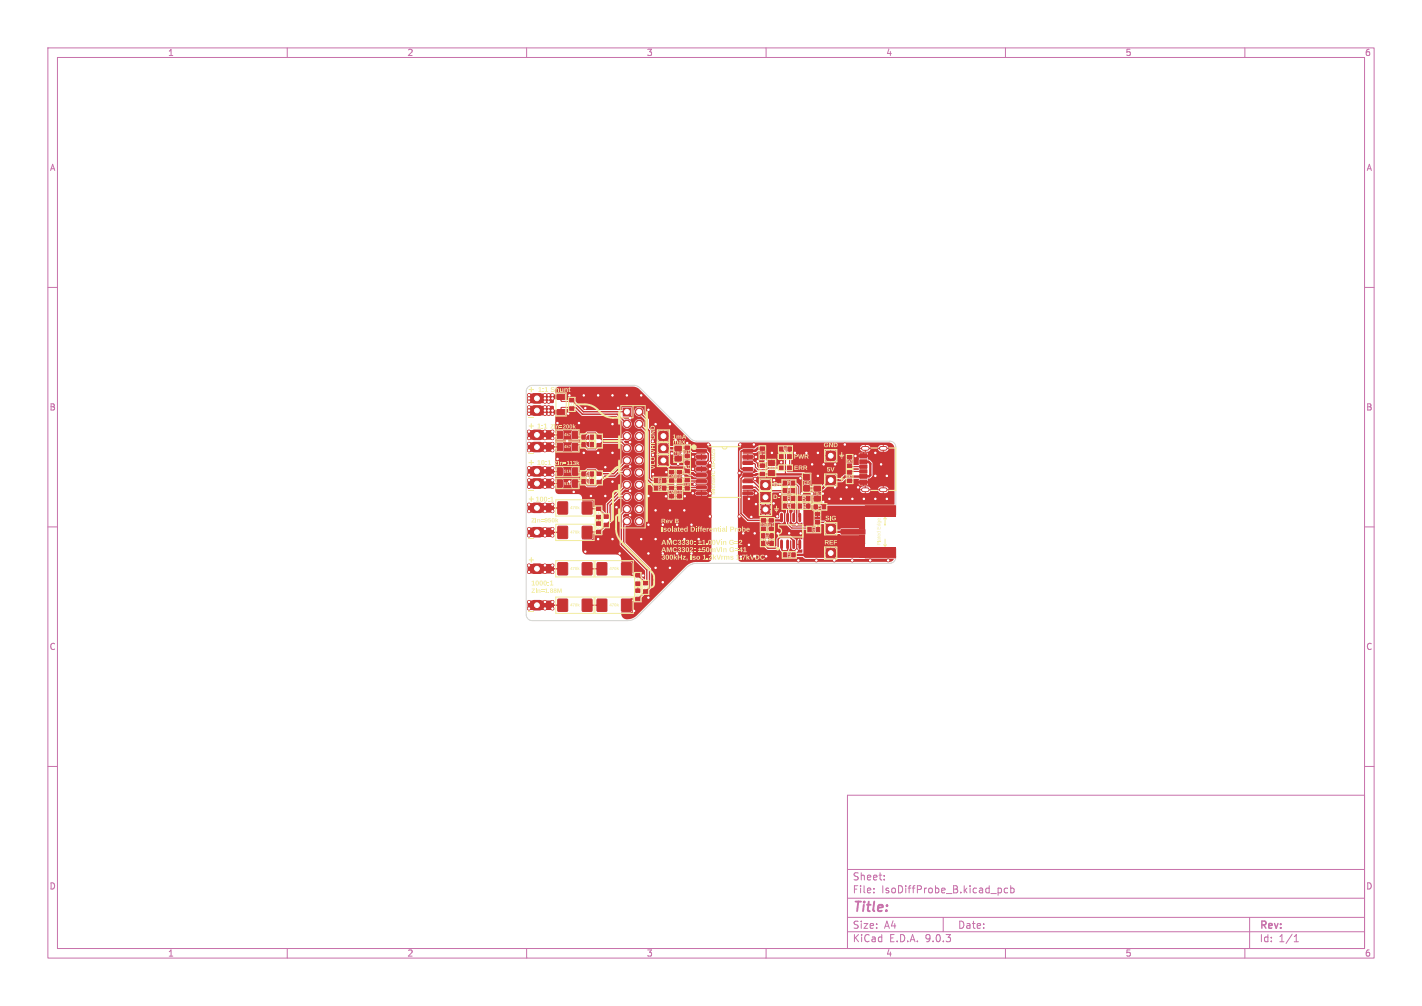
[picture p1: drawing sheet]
<svg xmlns="http://www.w3.org/2000/svg" width="297mm" height="210mm" viewBox="0 0 297 210" stroke-linecap="round" stroke-linejoin="round" font-family="sans-serif">
<defs><g id="words">
<text font-size="2.8" fill="#c872ab" x="178" y="190.9">Title:</text>
<g font-size="2.1" fill="#c872ab">
<text x="178" y="184">Sheet:</text>
<text x="178" y="186.7">File:</text>
<text x="184.1" y="186.7">IsoDiffProbe_B.kicad_pcb</text>
<text x="178" y="196.9">KiCad</text>
<text x="178" y="194.1">Size:</text>
<text x="184.7" y="194.1">A4</text>
<text x="185.7" y="196.9">E.D.A.</text>
<text x="193.3" y="196.9">9.0.3</text>
<text x="200" y="194.1">Date:</text>
<text x="263" y="194.3">Rev:</text>
<text x="263" y="196.9">Id:</text>
<text x="267.1" y="196.9">1/1</text>
</g>
<g font-size="1.8" fill="#c872ab">
<text x="35" y="11.9">1</text>
<text x="85" y="11.9">2</text>
<text x="135" y="11.9">3</text>
<text x="185" y="11.9">4</text>
<text x="235" y="11.9">5</text>
<text x="285" y="11.9">6</text>
<text x="10.3" y="35.9">A</text>
<text x="285.4" y="35.9">A</text>
<text x="10.3" y="85.9">B</text>
<text x="285.3" y="85.9">B</text>
<text x="10.3" y="135.9">C</text>
<text x="285.3" y="135.9">C</text>
<text x="10.3" y="185.9">D</text>
<text x="285.3" y="185.9">D</text>
<text x="35" y="199.9">1</text>
<text x="85" y="199.9">2</text>
<text x="135" y="199.9">3</text>
<text x="185" y="199.9">4</text>
<text x="235" y="199.9">5</text>
<text x="285" y="199.9">6</text>
</g>
</g></defs>
<g fill="none" stroke="#c872ab" stroke-width=".21">
<path d="M10 10h277v190h-277zM12 12h273v186h-273zM60 10v2M110 10v2M160 10v2M210 10v2M260 10v2M10 60h2M285 60h2M10 110h2M285 110h2M10 160h2"/>
<path d="M177 166h108v32h-108zM285 160h2M60 198v2M110 198v2M160 198v2M177 194.5h108M177 191.5h108M177 187.5h108M177 181.5h108M182.5 186.3v.1M182.5 185.5v.1M184.7 183.6v.1"/>
<path d="M184.7 182.8v.1M197 191.5v3M208.6 185.4h.3l.3 .3-.1 .6-.5 .1M210 198v2M210.5 185.5l-.5-.1-.3 .3 .2 .6h.6M211.1 185.5l.4-.1 .3 .3-.1 .6h-.6M211.1 184.9v1.5M260 198v2M261 191.5v6.5M270.3 196.6h.9M270.3 195.5l.4-.4v1.5"/>
</g>
<path d="M144.2 91.6l.7 .4 .6 .1h40.3a1.27 1.27 0 0 1 1.3 1.3v14.1h-6.5l-.3 .2-.1 .3M144.2 91.6l-10.5-10.6-.7-.4-.6-.2h-21.2a1.27 1.27 0 0 0-1.3 1.3v46.6a1.27 1.27 0 0 0 1.3 1.3h19.8a3.1 3.1 0 0 0 2.2-.9M144.2 91.6h.1M145.5 117.6a3.1 3.1 0 0 0-2.1 .9l-10.2 10.2M145.5 117.6h.1M180.2 108l.1 .4 .4 .1v5l-.4 .2-.1 .3M180.2 114l.1 .4 .3 .1h6.5v1.8a1.27 1.27 0 0 1-1.3 1.3h-40.3M180.2 114h.1M180.2 108h.1M133.2 128.7h.1" fill="none" stroke="#d0d2cd" stroke-width=".21"/>
<g fill="#c83434">
<path d="M110.3 100h5.2l.2 .2v1.6l-.2 .1h-5.1l-.2-.2z"/>
<path d="M110.3 84.8l5.2-.1 .2 .2v1.6l-.2 .2h-5.1l-.2-.2z"/>
<path d="M110.3 89.9l5.2-.1 .2 .2v1.6l-.2 .2h-5.1l-.2-.2z"/>
<path d="M110.3 105.1l5.2-.1 .2 .3v1.5l-.2 .2h-5.1l-.2-.2z"/>
<path d="M110.3 125.4h5.2l.2 .2v1.6l-.2 .1h-5.1l-.2-.2z"/>
<path d="M110.3 82.2h5.2l.2 .2v1.6l-.2 .2h-5.1l-.2-.3z"/>
<path d="M180.7 107.2h6.4v.6h-6.4z"/>
<path d="M110.3 92.4l5.2-.1 .2 .3v1.5l-.2 .2h-5.1l-.2-.2z"/>
<path d="M180.3 114.2h.6v2.3h-.6z"/>
<path d="M179.5 105.6h1.2v4.7h-1.2z"/>
<path d="M110.3 117.8l5.2-.1 .2 .3v1.5l-.2 .2h-5.1l-.2-.2z"/>
<path d="M110.3 97.5l5.2-.1 .2 .2v1.6l-.2 .2h-5.1l-.2-.2z"/>
<path d="M110.3 110.2l5.2-.1 .2 .2v1.6l-.2 .2h-5.1l-.2-.2z"/>
<path d="M180.7 114.2h6.4v.6h-6.4z"/>
<path d="M179.5 111.7h1.2v4.8h-1.2z"/>
</g>
<path d="M180.6 105.6v2.2" fill="none" stroke="#c83434" stroke-width=".4"/>
<g fill="#c83434" stroke="#c83434" stroke-width=".21">
<path d="M165.3 100.4h.7v.9h-.7z"/>
<path d="M163.5 100.4h.8v.9h-.8z"/>
<path d="M165.3 103.6h.8v.9h-.8z"/>
<path d="M163.6 103.6h.7v.9h-.7z"/>
<path d="M143.1 99.8h.9v.8h-.9z"/>
<path d="M143.1 101.6h.9v.7h-.9z"/>
<path d="M124.6 108.9h.9v.8h-.9z"/>
<path d="M124.6 110.7h.9v.7h-.9z"/>
<path d="M166.7 105.2h.8v.9h-.8z"/>
<path d="M168.5 105.2h.7v.9h-.7z"/>
<path d="M121.5 98.5h.8v.9h-.8z"/>
<path d="M123.3 98.5h.7v.9h-.7z"/>
<path d="M116.4 90l1.1 .1-.1 1.5-1-.1z"/>
<path d="M119.6 90l1.1 .1-.1 1.5-1-.1z"/>
<path d="M158.8 95h.9v.8h-.9z"/>
<path d="M158.8 93.3h.9v.7h-.9z"/>
<path d="M165.3 105.2h.8v.9h-.8z"/>
<path d="M163.6 105.2h.7v.9h-.7z"/>
<path d="M159 113h.8v.9h-.8z"/>
<path d="M160.8 113h.7v.9h-.7z"/>
<path d="M124.6 105.8h.9v.8h-.9z"/>
<path d="M124.6 107.6h.9v.7h-.9z"/>
<path d="M124.7 117.5h2v2.5h-2z"/>
<path d="M129.8 117.5h2v2.5h-2z"/>
<path d="M159 105.6l.3-.2 1.3 .1 .2 .3-.1 1.3-.3 .1h-1.3l-.1-.3z"/>
<path d="M111.2 89.9l.3-.1 1.5 .1 .1 .3v1.4l-.4 .2-1.4-.1-.2-.3z"/>
<path d="M116.5 125.1h2v2.5h-2z"/>
<path d="M121.6 125.1h2v2.5h-2z"/>
<path d="M111.2 97.6l.3-.2 1.5 .1 .1 .3v1.4l-.4 .2-1.4-.1-.2-.3z"/>
<path d="M132.8 122.9h.9v.8h-.9z"/>
<path d="M132.8 124.7h.9v.7h-.9z"/>
<path d="M123.3 100.1h.7v.9h-.7z"/>
<path d="M121.5 100.1h.8v.9h-.8z"/>
<path d="M166.7 103.6h.8v.9h-.8z"/>
<path d="M168.5 103.6h.7v.9h-.7z"/>
<path d="M141.4 101.5h.9v.7h-.9z"/>
<path d="M141.4 103.2h.9v.8h-.9z"/>
<path d="M158.8 96.8h.9v.8h-.9z"/>
<path d="M158.8 98.6h.9v.7h-.9z"/>
<path d="M116.5 104.8h2v2.5h-2z"/>
<path d="M121.6 104.8h2v2.5h-2z"/>
<path d="M172.7 94.2l1.4-.1 .3 .2 .1 1.4-.2 .4h-1.4l-.3-.1-.1-1.5z"/>
<path d="M141 95.2h1.3v1h-1.3z"/>
<path d="M141 93.1h1.3v1h-1.3z"/>
<path d="M159 100.4l.3-.1h1.4l.2 .4-.1 1.4-.3 .2-1.5-.1-.1-.3z"/>
<path d="M172.7 109.5l1.4-.1 .3 .1 .1 1.5-.2 .3-1.4 .1-.3-.2-.1-1.4z"/>
<path d="M145.5 93.8h1.9l.1 .5-2 .1z"/>
<path d="M145.5 95.1h1.9l.1 .5-2 .1z"/>
<path d="M145.5 96.4l1.9-.1 .1 .6-2 .1z"/>
<path d="M145.5 97.6h1.9l.1 .5-2 .1z"/>
<path d="M145.5 98.9h1.9l.1 .5-2 .1z"/>
<path d="M145.5 100.2l1.9-.1 .1 .6-2 .1z"/>
<path d="M145.5 101.4h1.9l.1 .5-2 .1z"/>
<path d="M145.5 102.7h1.9l.1 .5-2 .1z"/>
<path d="M155.2 102.7h1.9l.1 .5-2 .1z"/>
<path d="M155.2 101.4h1.9l.1 .5-2 .1z"/>
<path d="M155.2 100.2l1.9-.1 .1 .6-2 .1z"/>
<path d="M155.2 98.9h1.9l.1 .5-2 .1z"/>
<path d="M155.2 97.6h1.9l.1 .5-2 .1z"/>
<path d="M155.2 96.4l1.9-.1 .1 .6-2 .1z"/>
<path d="M155.2 95.1h1.9l.1 .5-2 .1z"/>
<path d="M155.2 93.8h1.9l.1 .5-2 .1z"/>
<path d="M116.4 92.5l1.1 .1-.1 1.5-1-.1z"/>
<path d="M119.6 92.5l1.1 .1-.1 1.5-1-.1z"/>
<path d="M170.5 110.1h.7v.9h-.7z"/>
<path d="M168.7 110.1h.8v.9h-.8z"/>
<path d="M124.7 125.1h2v2.5h-2z"/>
<path d="M129.8 125.1h2v2.5h-2z"/>
<path d="M165.4 115.4h.7v.9h-.7z"/>
<path d="M163.6 115.4h.8v.9h-.8z"/>
<path d="M116.5 117.5h2v2.5h-2z"/>
<path d="M121.6 117.5h2v2.5h-2z"/>
<path d="M137.6 92.8l.3-.2 1.5 .1 .2 .3-.1 1.4-.3 .1h-1.5l-.1-.4z"/>
<path d="M116.4 85.5h1.5l.1 1-1.6 .1z"/>
<path d="M116.4 82.3h1.5l.1 1-1.6 .1z"/>
<path d="M175.7 110.5h4.9l.1 .9-4.9 .1z"/>
<path d="M180.7 114.6h6.3v1.8l-6.3 .1z"/>
<path d="M180.7 105.6h6.3v1.8l-6.3 .1z"/>
<path d="M143.1 98h.9v.7h-.9z"/>
<path d="M143.1 96.2h.9v.8h-.9z"/>
<path d="M139.8 98.2h.9v.7h-.9z"/>
<path d="M139.8 99.9h.9v.8h-.9z"/>
<path d="M111.2 92.5l.3-.2 1.5 .1 .1 .3v1.5l-.4 .1-1.4-.1-.2-.3z"/>
<path d="M172.7 99.3l1.4-.1 .3 .2 .1 1.4-.2 .3-1.4 .1-.3-.1-.1-1.5z"/>
<path d="M111.2 125.5l.3-.2 1.5 .1 .1 .3v1.5l-.4 .1h-1.4l-.2-.4z"/>
<path d="M159 108.3h.9v.7h-.9z"/>
<path d="M159 110h.9v.8h-.9z"/>
<path d="M116.5 109.9h2v2.5h-2z"/>
<path d="M121.6 109.9h2v2.5h-2z"/>
<path d="M130.2 85.2h1.5v1.5h-1.5z"/>
<path d="M111.2 100.1l.3-.2 1.5 .1 .1 .3v1.5l-.4 .1h-1.4l-.2-.4z"/>
<path d="M111.2 117.9l.3-.2 1.5 .1 .1 .3v1.5l-.4 .1-1.4-.1-.2-.3z"/>
<path d="M139.8 101.5h.9v.7h-.9z"/>
<path d="M139.8 103.2h.9v.8h-.9z"/>
<path d="M111.2 84.9l.3-.2 1.5 .1 .1 .3v1.4l-.4 .2-1.4-.1-.2-.3z"/>
<path d="M164.6 93.3h.7v.9h-.7z"/>
<path d="M162.8 93.3h.8v.9h-.8z"/>
<path d="M159 111.4h.8v.9h-.8z"/>
<path d="M160.8 111.4h.7v.9h-.7z"/>
<path d="M137.6 90.2l.3-.1 1.5 .1 .2 .3-.1 1.3-.3 .2-1.5-.1-.1-.3z"/>
<path d="M123.3 92.4h.7v.9h-.7z"/>
<path d="M121.5 92.4h.8v.9h-.8z"/>
<path d="M164.5 94.9h.8v.8h-.8z"/>
<path d="M162.8 94.9h.9v.8h-.9z"/>
<path d="M170.3 108.7h.9v.7h-.9z"/>
<path d="M170.3 106.9h.9v.8h-.9z"/>
<path d="M164.5 97.2h.8v.9h-.8z"/>
<path d="M162.8 97.2h.9v.9h-.9z"/>
<path d="M138.4 99.8h.7v.9h-.7z"/>
<path d="M136.6 99.8h.8v.9h-.8z"/>
<path d="M132.8 119.7h.9v.8h-.9z"/>
<path d="M132.8 121.5h.9v.7h-.9z"/>
<path d="M170 105.4h.7v.9h-.7z"/>
<path d="M171.7 105.4h.8v.9h-.8z"/>
<path d="M167.9 99.1h1.2v1.1h-1.2z"/>
<path d="M167.9 101.4h1.2v1.1h-1.2z"/>
<path d="M126.2 107.5h.9v.7h-.9z"/>
<path d="M126.2 109.2h.9v.8h-.9z"/>
<path d="M177 95.1h.9v.7h-.9z"/>
<path d="M177 96.8h.9v.8h-.9z"/>
<path d="M160.6 108.3h.9v.7h-.9z"/>
<path d="M160.6 110h.9v.8h-.9z"/>
<path d="M111.2 82.3l.3-.1h1.5l.1 .4v1.4l-.4 .2-1.4-.1-.2-.3z"/>
<path d="M119 83.2h.9v.7h-.9z"/>
<path d="M119 84.9h.9v.8h-.9z"/>
<path d="M160.5 98.2h1.3v1h-1.3z"/>
<path d="M160.5 96.1h1.3v1h-1.3z"/>
<path d="M170 101.5h1.3v1h-1.3z"/>
<path d="M170 103.6h1.3v1h-1.3z"/>
<path d="M134.4 121.4h.9v.7h-.9z"/>
<path d="M134.4 123.1h.9v.8h-.9z"/>
<path d="M177 100h.9v.7h-.9z"/>
<path d="M177 98.2h.9v.8h-.9z"/>
<path d="M159 103l.3-.2 1.4 .1 .2 .3-.1 1.4-.3 .2-1.5-.1-.1-.3z"/>
<path d="M172.7 114.5h1.4l.3 .1 .1 1.5-.2 .3-1.4 .1-.3-.2-.1-1.4z"/>
<path d="M141.5 98.2h.9v.7h-.9z"/>
<path d="M141.5 99.9h.9v.8h-.9z"/>
<path d="M137.6 95.3l.3-.1h1.5l.2 .3-.1 1.4-.3 .2-1.5-.1-.1-.3z"/>
<path d="M116.4 100.2h1.1l-.1 1.5h-1z"/>
<path d="M119.6 100.2h1.1l-.1 1.5h-1z"/>
<path d="M179.6 97.1h1.5v.7h-1.5z"/>
<path d="M179.6 96h1.5v.8h-1.5z"/>
<path d="M179.6 94.7h1.5v.9h-1.5z"/>
<path d="M179.6 98.1h1.5v.7h-1.5z"/>
<path d="M179.6 99h1.5v.8h-1.5z"/>
<path d="M179.6 100.2h1.5v.9h-1.5z"/>
<path d="M138.4 101.4h.7v.9h-.7z"/>
<path d="M136.6 101.4h.8v.9h-.8z"/>
<path d="M124.7 90.8h.9v.8h-.9z"/>
<path d="M124.7 92.6h.9v.7h-.9z"/>
<path d="M121.5 90.8h.8v.9h-.8z"/>
<path d="M123.3 90.8h.7v.9h-.7z"/>
<path d="M116.4 97.7h1.1l-.1 1.5h-1z"/>
<path d="M119.6 97.7h1.1l-.1 1.5h-1z"/>
<path d="M124.7 98.5h.9v.8h-.9z"/>
<path d="M124.7 100.3h.9v.7h-.9z"/>
<path d="M111.2 110.3l.3-.2 1.5 .1 .1 .3v1.4l-.4 .2-1.4-.1-.2-.3z"/>
<path d="M165.3 102h.7v.9h-.7z"/>
<path d="M163.5 102h.8v.9h-.8z"/>
<path d="M111.2 105.2l.3-.2 1.5 .1 .1 .3v1.5l-.4 .1-1.4-.1-.2-.3z"/>
<path d="M143.1 93.1h.9v.7h-.9z"/>
<path d="M143.1 94.8h.9v.8h-.9z"/>
<circle cx="133.5" cy="86" r=".79"/>
<circle cx="130.9" cy="88.5" r=".79"/>
<circle cx="133.5" cy="88.5" r=".79"/>
<circle cx="130.9" cy="91" r=".79"/>
<circle cx="133.5" cy="91" r=".79"/>
<circle cx="130.9" cy="93.6" r=".79"/>
<circle cx="133.5" cy="93.6" r=".79"/>
<circle cx="130.9" cy="96.1" r=".79"/>
<circle cx="133.5" cy="96.1" r=".79"/>
<circle cx="130.9" cy="98.7" r=".79"/>
<circle cx="133.5" cy="98.7" r=".79"/>
<circle cx="130.9" cy="101.2" r=".79"/>
<circle cx="133.5" cy="101.2" r=".79"/>
<circle cx="130.9" cy="103.7" r=".79"/>
<circle cx="133.5" cy="103.7" r=".79"/>
<circle cx="130.9" cy="106.3" r=".79"/>
<circle cx="133.5" cy="106.3" r=".79"/>
<circle cx="130.9" cy="108.8" r=".79"/>
<circle cx="133.5" cy="108.8" r=".79"/>
<circle cx="113.8" cy="125.6" r=".3"/>
<circle cx="115.4" cy="127.1" r=".3"/>
<circle cx="110.5" cy="125.6" r=".3"/>
<circle cx="110.5" cy="127" r=".3"/>
<circle cx="113.8" cy="127" r=".3"/>
<circle cx="115.4" cy="125.7" r=".3"/>
<circle cx="110.5" cy="118" r=".3"/>
<circle cx="113.8" cy="119.4" r=".3"/>
<circle cx="115.4" cy="119.4" r=".3"/>
<circle cx="115.4" cy="118" r=".3"/>
<circle cx="110.5" cy="119.4" r=".3"/>
<circle cx="113.8" cy="118" r=".3"/>
<circle cx="113.8" cy="111.8" r=".3"/>
<circle cx="115.4" cy="110.4" r=".3"/>
<circle cx="115.4" cy="111.8" r=".3"/>
<circle cx="110.5" cy="111.8" r=".3"/>
<circle cx="110.5" cy="110.4" r=".3"/>
<circle cx="113.8" cy="110.4" r=".3"/>
<circle cx="110.5" cy="106.7" r=".3"/>
<circle cx="115.4" cy="106.7" r=".3"/>
<circle cx="110.5" cy="105.3" r=".3"/>
<circle cx="115.4" cy="105.3" r=".3"/>
<circle cx="113.8" cy="106.7" r=".3"/>
<circle cx="113.8" cy="105.3" r=".3"/>
<circle cx="115.4" cy="101.7" r=".3"/>
<circle cx="115.4" cy="100.3" r=".3"/>
<circle cx="110.5" cy="101.6" r=".3"/>
<circle cx="110.5" cy="100.2" r=".3"/>
<circle cx="113.8" cy="100.2" r=".3"/>
<circle cx="113.8" cy="101.6" r=".3"/>
<circle cx="113.8" cy="97.7" r=".3"/>
<circle cx="115.4" cy="99.1" r=".3"/>
<circle cx="115.4" cy="97.7" r=".3"/>
<circle cx="110.5" cy="97.7" r=".3"/>
<circle cx="110.5" cy="99.1" r=".3"/>
<circle cx="113.8" cy="99.1" r=".3"/>
<circle cx="113.8" cy="92.6" r=".3"/>
<circle cx="115.4" cy="92.6" r=".3"/>
<circle cx="115.4" cy="94" r=".3"/>
<circle cx="110.5" cy="92.6" r=".3"/>
<circle cx="113.8" cy="94" r=".3"/>
<circle cx="110.5" cy="94" r=".3"/>
<circle cx="113.8" cy="90.1" r=".3"/>
<circle cx="115.4" cy="90.1" r=".3"/>
<circle cx="113.8" cy="91.5" r=".3"/>
<circle cx="115.4" cy="91.5" r=".3"/>
<circle cx="110.5" cy="91.5" r=".3"/>
<circle cx="110.5" cy="90.1" r=".3"/>
<circle cx="110.5" cy="85" r=".3"/>
<circle cx="110.5" cy="85.7" r=".3"/>
<circle cx="114.6" cy="85.7" r=".3"/>
<circle cx="113.8" cy="85" r=".3"/>
<circle cx="114.6" cy="85" r=".3"/>
<circle cx="113.8" cy="86.4" r=".3"/>
<circle cx="110.5" cy="86.4" r=".3"/>
<circle cx="114.6" cy="86.4" r=".3"/>
<circle cx="113.8" cy="85.7" r=".3"/>
<circle cx="115.4" cy="86.4" r=".3"/>
<circle cx="115.4" cy="85.7" r=".3"/>
<circle cx="115.4" cy="83.2" r=".3"/>
<circle cx="114.6" cy="82.5" r=".3"/>
<circle cx="110.5" cy="83.9" r=".3"/>
<circle cx="110.5" cy="82.5" r=".3"/>
<circle cx="113.8" cy="83.9" r=".3"/>
<circle cx="115.4" cy="82.5" r=".3"/>
<circle cx="114.6" cy="83.9" r=".3"/>
<circle cx="113.8" cy="82.5" r=".3"/>
<circle cx="110.5" cy="83.2" r=".3"/>
<circle cx="114.6" cy="83.2" r=".3"/>
<circle cx="113.8" cy="83.2" r=".3"/>
<circle cx="131.6" cy="107.5" r=".3"/>
<circle cx="122.3" cy="115.2" r=".3"/>
<circle cx="124.9" cy="82.5" r=".3"/>
<circle cx="139.9" cy="106.5" r=".3"/>
<circle cx="136.4" cy="94.9" r=".3"/>
<circle cx="141.6" cy="96.8" r=".3"/>
<circle cx="122.3" cy="85.2" r=".3"/>
<circle cx="142.9" cy="106.5" r=".3"/>
<circle cx="138.4" cy="109.5" r=".3"/>
<circle cx="139.2" cy="98.6" r=".3"/>
<circle cx="136.9" cy="88.5" r=".3"/>
<circle cx="148.3" cy="103" r=".3"/>
<circle cx="144.4" cy="115.5" r=".3"/>
<circle cx="131.6" cy="102.5" r=".3"/>
<circle cx="135.4" cy="103.5" r=".3"/>
<circle cx="139.9" cy="112.5" r=".3"/>
<circle cx="124.9" cy="112.5" r=".3"/>
<circle cx="116.4" cy="88.3" r=".3"/>
<circle cx="133.9" cy="112.5" r=".3"/>
<circle cx="144.7" cy="97.9" r=".3"/>
<circle cx="127.9" cy="88.5" r=".3"/>
<circle cx="124.9" cy="94.5" r=".3"/>
<circle cx="119.8" cy="102.7" r=".3"/>
<circle cx="120.9" cy="88.3" r=".3"/>
<circle cx="139.9" cy="118.5" r=".3"/>
<circle cx="135.4" cy="124.8" r=".3"/>
<circle cx="145.9" cy="112.5" r=".3"/>
<circle cx="139.1" cy="103.6" r=".3"/>
<circle cx="148.3" cy="96.6" r=".3"/>
<circle cx="131.6" cy="87.3" r=".3"/>
<circle cx="142.5" cy="94.7" r=".3"/>
<circle cx="126.4" cy="103.5" r=".3"/>
<circle cx="144.4" cy="109.5" r=".3"/>
<circle cx="118.9" cy="100.5" r=".3"/>
<circle cx="144.7" cy="95.4" r=".3"/>
<circle cx="141.4" cy="115.5" r=".3"/>
<circle cx="122.8" cy="92" r=".3"/>
<circle cx="138.4" cy="121.5" r=".3"/>
<circle cx="127.9" cy="100.5" r=".3"/>
<circle cx="142.9" cy="112.5" r=".3"/>
<circle cx="130.9" cy="82.5" r=".3"/>
<circle cx="148" cy="92.8" r=".3"/>
<circle cx="133.9" cy="82.5" r=".3"/>
<circle cx="131.6" cy="97.4" r=".3"/>
<circle cx="141.1" cy="91.8" r=".3"/>
<circle cx="128.8" cy="105.9" r=".3"/>
<circle cx="136.9" cy="112.5" r=".3"/>
<circle cx="142.7" cy="99.4" r=".3"/>
<circle cx="143" cy="103.6" r=".3"/>
<circle cx="140.3" cy="94.7" r=".3"/>
<circle cx="123.4" cy="103.5" r=".3"/>
<circle cx="122.8" cy="99.7" r=".3"/>
<circle cx="138.4" cy="115.5" r=".3"/>
<circle cx="144.7" cy="103" r=".3"/>
<circle cx="136.3" cy="92.1" r=".3"/>
<circle cx="127.9" cy="94.5" r=".3"/>
<circle cx="118.5" cy="92.1" r=".3"/>
<circle cx="116.5" cy="95.8" r=".3"/>
<circle cx="129.4" cy="115.5" r=".3"/>
<circle cx="131.6" cy="92.3" r=".3"/>
<circle cx="143.5" cy="92.5" r=".3"/>
<circle cx="127.9" cy="112.5" r=".3"/>
<circle cx="126.4" cy="97.5" r=".3"/>
<circle cx="134.3" cy="120.1" r=".3"/>
<circle cx="121.9" cy="94.5" r=".3"/>
<circle cx="139.9" cy="88.5" r=".3"/>
<circle cx="135.4" cy="115.5" r=".3"/>
<circle cx="136.4" cy="99" r=".3"/>
<circle cx="148.3" cy="107.8" r=".3"/>
<circle cx="127.9" cy="82.5" r=".3"/>
<circle cx="141.4" cy="109.5" r=".3"/>
<circle cx="148.3" cy="97.9" r=".3"/>
<circle cx="145.1" cy="101.1" r=".3"/>
<circle cx="136.9" cy="118.5" r=".3"/>
<circle cx="135.4" cy="85.5" r=".3"/>
<circle cx="118.7" cy="86.3" r=".3"/>
<circle cx="118.9" cy="82.5" r=".3"/>
<circle cx="129.1" cy="85.1" r=".3"/>
<circle cx="136.9" cy="106.5" r=".3"/>
<circle cx="132.4" cy="127.5" r=".3"/>
<circle cx="135.4" cy="109.5" r=".3"/>
<circle cx="121.9" cy="82.5" r=".3"/>
<circle cx="141.1" cy="101.1" r=".3"/>
<circle cx="162.4" cy="111.3" r=".3"/>
<circle cx="176.5" cy="92.8" r=".3"/>
<circle cx="157.9" cy="95.4" r=".3"/>
<circle cx="166.8" cy="117" r=".3"/>
<circle cx="157.5" cy="92.8" r=".3"/>
<circle cx="154.6" cy="92.8" r=".3"/>
<circle cx="166.4" cy="109.5" r=".3"/>
<circle cx="163.2" cy="96.5" r=".3"/>
<circle cx="157.6" cy="111.3" r=".3"/>
<circle cx="173.2" cy="104.1" r=".3"/>
<circle cx="174.3" cy="117" r=".3"/>
<circle cx="166" cy="94.5" r=".3"/>
<circle cx="171.9" cy="103" r=".3"/>
<circle cx="157.9" cy="105.2" r=".3"/>
<circle cx="161.7" cy="100.2" r=".3"/>
<circle cx="182.8" cy="99.3" r=".3"/>
<circle cx="157.9" cy="103" r=".3"/>
<circle cx="160" cy="116.1" r=".3"/>
<circle cx="182.8" cy="94.5" r=".3"/>
<circle cx="162.4" cy="116.1" r=".3"/>
<circle cx="167.2" cy="111.3" r=".3"/>
<circle cx="164.8" cy="111.3" r=".3"/>
<circle cx="159.9" cy="96.3" r=".3"/>
<circle cx="162.4" cy="107.8" r=".3"/>
<circle cx="181.8" cy="117" r=".3"/>
<circle cx="170.8" cy="94.5" r=".3"/>
<circle cx="164.8" cy="101.6" r=".3"/>
<circle cx="172" cy="104.8" r=".3"/>
<circle cx="166.4" cy="114.9" r=".3"/>
<circle cx="176.8" cy="101.7" r=".3"/>
<circle cx="167.5" cy="103" r=".3"/>
<circle cx="156.9" cy="107.9" r=".3"/>
<circle cx="154.5" cy="107.8" r=".3"/>
<circle cx="161.6" cy="105.1" r=".3"/>
<circle cx="174.4" cy="101.7" r=".3"/>
<circle cx="162.9" cy="103.1" r=".3"/>
<circle cx="180.4" cy="104.1" r=".3"/>
<circle cx="179.2" cy="101.7" r=".3"/>
<circle cx="158.3" cy="96.3" r=".3"/>
<circle cx="174.4" cy="96.9" r=".3"/>
<circle cx="160.2" cy="112.6" r=".3"/>
<circle cx="154.5" cy="98.7" r=".3"/>
<circle cx="172" cy="96.9" r=".3"/>
<circle cx="164.8" cy="104.8" r=".3"/>
<circle cx="178.7" cy="95.2" r=".3"/>
<circle cx="185.2" cy="99.3" r=".3"/>
<circle cx="182.8" cy="104.1" r=".3"/>
<circle cx="167.2" cy="99.8" r=".3"/>
<circle cx="156.4" cy="104.1" r=".3"/>
<circle cx="156.4" cy="113.7" r=".3"/>
<circle cx="155.2" cy="111.3" r=".3"/>
<circle cx="169.6" cy="103" r=".3"/>
<circle cx="178" cy="104.1" r=".3"/>
<circle cx="185.2" cy="104.1" r=".3"/>
<circle cx="175.6" cy="104.1" r=".3"/>
<circle cx="178" cy="117" r=".3"/>
<circle cx="170.8" cy="99.3" r=".3"/>
<circle cx="185.5" cy="117" r=".3"/>
<circle cx="168.4" cy="94.5" r=".3"/>
<circle cx="161.2" cy="94.5" r=".3"/>
<circle cx="154.7" cy="116.2" r=".3"/>
<circle cx="184" cy="96.9" r=".3"/>
<circle cx="170.5" cy="117" r=".3"/>
<circle cx="157.6" cy="116.1" r=".3"/>
<circle cx="157.7" cy="100" r=".3"/>
<circle cx="169.6" cy="96.9" r=".3"/>
</g>
<path d="M163.2 107.3v1.5M163.2 112.9v1.4M164.5 107.3v1.5M164.5 112.9v1.4M165.8 112.9v1.4M165.8 107.3v1.5M167 107.3v1.5M167 112.9v1.4" fill="none" stroke="#c83434" stroke-width=".61"/>
<path d="M114.8 82.8h2.4M117.2 86l-3.1 .1M180.3 93.6h.8M184.1 93.6h.8M180.3 102.2h.8M184.1 102.2h.8" fill="none" stroke="#c83434" stroke-width="1"/>
<path d="M138.6 96.1l1.5 1.5h2.7l1.2 1.2h.7l.4 .4h1.4M138.6 93.6h2.4M141.8 93.4h2.3l.7 .7h1.7M159.2 93.6h-1l-.4 .5h-1.6" fill="none" stroke="#c83434" stroke-width=".55"/>
<path d="M156.2 99.2h1.6l.2-.2h2.9l.2-.3 .3 .3h6.4l.7 .6M179 95.2h3M180.3 96.4h1.1l.4 .4v2.4l-.3 .2-5 .1-.7 .7h-2.3l-1.7 1.7h-3.3M159.5 108.6h1.6M163.2 108v.6h-2M168.9 115.6v.2h-3.2M170.6 101.9h.1M173.5 110.4l.6 .6h4.1M179 100.7h3" fill="none" stroke="#c83434" stroke-width=".5"/>
<g fill="none" stroke="#c83434" stroke-width=".3">
<path d="M113.5 90.8h3.4M114.5 93.3h2.4M115.1 98.4h1.8M119.4 83.5l2.4 2.5h9.1M119.6 85.1h.7l1.3 1.4h7.3l2 2M120.1 93.3l.5-.5h1.3l.8 .9h1.7l1.4-1.4h4.1l1 1.1v.2M120.1 90.8l.5 .4h1.3l.8-.8h1.7l1.3 1.4h4.5l.7-.8M123.6 91.2v1.6M123.6 98.9v1.6M129 98h.1M130.9 98.7h-1.8l-.7 .7h-2l-2 2h-1.7l-.8-.9h-1.4l-.4 .4M130.9 96.1l-2.7 2.8h-3.1l-.7-.8h-1.7l-.8 .8h-1.3l-.5-.5"/>
<path d="M133.5 88.5l1.6 1.6v9.9l1.9 1.9M133.5 86l1.7 1.7v1.8l.4 .4v9.9l.5 .5h.9M143.5 95.2v1.4M146.5 94.1h.8l.6 .6v1.3l-.6 .6h-.8M156.2 99.2h-.7l-.7 .7v7.3l1.4 1.4h3.4M156.2 94.1h-1.3l-.1 .1v3.6l.1 .1h1.3M114.7 106h2.8M114.7 111.1h2.8M115 100.9h1.9M115.3 118.7h2.2M122.6 118.7h3.1M125 107.9v1.4"/>
<path d="M130.9 108.8l-.6 .7v3.9l5.4 5.4v3.9l-.9 .8M130.9 106.3l-1.1 1.1v6.3l5.3 5.3v2.5l-.3 .2-1.6-1.6h-1.2l-1.2-1.1v-.3M130.9 103.7h-1.8l-1.7 1.7v3.4l-2.2 2.2h-2.5M130.9 101.2l-4 4.1v2.3l-.3 .2-1.6-1.6h-2.2l-.2-.2M143.5 100.2l-.2 .2h-4.4l-.1-.1M143.5 100.2l.2 .2 2.8 .1M146.5 101.7l-2.7 .1-.3 .2-.2-.2h-4.4l-.1 .1M156.2 101.7h1.6l2.1 2.1 1.3-1.4h2.7M156.2 100.5l.2 .1h1l1.1 1.1h.9M159.5 110.4l-.1 3.1 1 .9h1.8l.3-.3v-1.6l.4-.3h2.2l.7 .7v.7M161.1 110.4l.1 3M161.7 100.2h1.5l.2-.2h2.8l1.1 1.2v1.7l.4 .3h1.3"/>
<path d="M163.2 113.6l.1 1.2 .2 .2h.8l.2-.2v-1.2M163.9 100.8l-.4 .5h-3.6M164 115v.8M166.5 100.4h.1M167.3 101.2h.1M173.5 110.4l-1.3-1.4h-1.5l.1 1.5M115 126.3h2.5M122.6 126.3h3.1M133.2 121.8v1.5M134.8 123.5l-1.6 1.5h-1.3l-1.1 1.1v.2"/>
</g>
<path d="M156.2 96.6l.1 .2h1.3l.2 .2v.5l.5 .5h1.8l.3-.3h2.8M163.2 93.7l.9 .9v4.4M164.9 93.7v3.9M177.5 97.2l.2 .2h2.6M180.3 98.4h-2.7l-.1 .2M163.9 104v1.6l.6 .6v3.2l.9 .8h3.7M165.6 102.4l.3 .3v1.1l-.2 .2 .2 .3v1.1l-.2 .2 .2 .3v2l-.1 .1M165.7 100.8l.2 .3h.4l.5 .5v2.2l.3 .2-.3 .3v1.2l.3 .2-.2 .2v2l.1 .1" fill="none" stroke="#c83434" stroke-width=".25"/>
<path d="M117.2 82.8v.9l.1 .1h1.9l.2-.3M119.7 85l-.3 .3-.2-.3h-1.9l-.1 .2v.8M172.9 105.1l-.8 .7-.7-.7" fill="none" stroke="#c83434" stroke-width=".21"/>
<g fill="#c83434">
<path d="M116.2 80.9l.5-.2h15.5l.7 .1 .6 .4 10.8 10.8 1 .4h2.5l.6 .4 .2 .6v23.3l-.2 .4-.4 .2h-2.6a3.1 3.1 0 0 0-2.2 1l-10.4 10.3-1.3 .6-.7 .1-.5-.2-.5-.6v-.6l2.1-.1 .2-.3v-2.1h.4l.3 .2h1l.1-.7 .8-.8 .7-.1 .1-.7 .5-.6v-4l-5.4-5.4v-3.4l.2-.1a.99 .99 0 0 0 1.1-1.1h.6v.2a.99 .99 0 0 0 1.5 .8 .99 .99 0 0 0 0-1.7 .99 .99 0 0 0-1.5 .7h-.6v-.2a1.06 1.06 0 0 0-1.7-.4l-.1-.5 .4-.4a1.06 1.06 0 0 0 1.4-1h.6v.2a.99 .99 0 0 0 1.5 .7 .99 .99 0 0 0 0-1.7 .99 .99 0 0 0-1.5 .8h-.6v-.2a1.02 1.02 0 0 0-1.3-.6 1.02 1.02 0 0 0-.6 1.3l-.6 .7v6.4l5.3 5.3v1.8l-.8-.6-.1-.8h-1l-.3 .2h-.4v-2.1l-.2-.3-2.1-.1v-.4a1.01 1.01 0 0 0-1.1-1l-6.5-.1-.4-.3-.2-.4v-2.3l2-.1 .3-.2v-1h.4l.3 .2h1l.1-.6 .8-.8 .7-.1 .1-.7 .5-.6v-3.2l1.4-1.5h.8a1 1 0 0 0 1.2 .6 1 1 0 0 0 .7-1.1h.6v.2a.99 .99 0 0 0 1 .9 .99 .99 0 0 0 1-1h5.1v.4l.2 .1h.4v-.5h.2v.5l.4-.1 .1-.4h.3l.1 .5h.5v-.5h.2v.5h.3l.2-.1v-.4h-8l-.2-.5h5.3v.3h.6v-.5h.2v.5h.5v-.3h.3v.3h.6v-.5h.2v.5h.5v-.4h2.7l.3 .4h.9v-.4h.2v.4h.8l.3-.1v-.3l-6.3-.1-.2 .2h-.3l-.2-.2h-.9l-.2 .2h-5.3l-.5-.4 12.6 .1v-.4h.2v.4l1.1-.1-.3-.3h-1.9l-.3 .3h-11.4a.99 .99 0 0 0-1.3 .8h-.6v-.2a1.03 1.03 0 0 0-1-.7 1.03 1.03 0 0 0-.9 .7h-.5l-.1-.1 1.2-1.2a.99 .99 0 0 0 1.3-1h.6v.2a.99 .99 0 0 0 1.5 .7 .99 .99 0 0 0 0-1.6 .99 .99 0 0 0-1.5 .7h-.6v-.2a1.02 1.02 0 0 0-1.3-.6 1.02 1.02 0 0 0-.6 1.3l-3.4 3.4-.1 2.1-.8-.7-.1-.8h-1l-.3 .2h-.4v-1l-.2-.2-2.1-.1v-.5a.85 .85 0 0 0-.9-.9h-4l-.5-.2-.2-.4v-1.2l.2 .1v.3l.2 .2h1.1l.2-.2v-1.5l-.3-.3h-1l-.2 .3v.3l-.2 .1v-1.8l.2 .1v.3l.2 .2h1l.3-.2v-1.5h1.7v1.5l.1 .2h1.1l.6-.1 .2 .3h.9l.1-.1 .1-.7 .5-.3 .1 1 .2 .2-.2 .4-.1 .9h-.2l-.3-.4-.2-.7h-.9l-.2 .3h-.3l-.3-.3h-1l-.2 .3v1.5l.2 .2h1.1l.3-1h.3l.1 .3h.6l.7 .5h1.8l.6-.5h.6l.1-.7 .7-.8h1.9l.9-.7h.7a1 1 0 0 0 1.2 .6 1 1 0 0 0 .7-1h.6v.2a.99 .99 0 0 0 1.5 .7 .99 .99 0 0 0 0-1.7 .99 .99 0 0 0-1.5 .8h-.6v-.2a1.03 1.03 0 0 0-1-.7 1.03 1.03 0 0 0-.9 .6h-.5l-.1-.1 1.1-1.1h.2a.99 .99 0 0 0 1.2-1.1h.6v.2a.99 .99 0 0 0 1.5 .8 .99 .99 0 0 0 0-1.7 .99 .99 0 0 0-1.5 .7h-.6v-.2a1.02 1.02 0 0 0-1.3-.6 1.02 1.02 0 0 0-.6 1.4l-2 1.9h-2.1l-.2-.2h-.7l-.6-.5h-1.7l-.7 .5h-.6l-.2 .3h-.2l-.1-.9-.3-.3h-1l-.2 .3h-1.7l-.3-.3h-1l-.2 .3v.3l-.2 .1v-4.4h.1l.1 .5 .2 .1 1.1-.1 .2-.2v-1.4l-.3-.3h-1l-.2 .2v.4h-.2v-1.7h.1l.1 .5 .2 .1 1.1-.1 .2-.2v-1.4h1.7v1.5l.2 .2h1l.6-.2 .2 .3h.9l.2-.8 .5-.3 .1 1 .2 .2-.2 .4-.1 .9h-.2l-.3-.4-.2-.7h-.9l-.2 .3-.6-.2h-1l-.2 .3v1.5l.2 .2 1.1-.1 .3-1h.3l.1 .3h.6l.7 .5h1.7l.7-.5h.6l.1-.7 .1-.2h3.8l.4 .4a1.02 1.02 0 0 0 .5 1.5 1.02 1.02 0 0 0 1.3-1h.6v.2a.99 .99 0 0 0 1.5 .7 .99 .99 0 0 0 0-1.7 .99 .99 0 0 0-1.5 .8h-.6v-.2a1.07 1.07 0 0 0-1.2-.7l-.4-.4 .2-.2a1.06 1.06 0 0 0 1.4-1.1h.6v.2a.99 .99 0 0 0 1.5 .8 .99 .99 0 0 0 0-1.7 .99 .99 0 0 0-1.5 .7h-.6v-.2a1.03 1.03 0 0 0-1.3-.6 1.03 1.03 0 0 0-.7 1.3h-4l-.2-.7-.7-.1-.6-.5h-1.7l-.7 .5h-.6l-.2 .3h-.2l-.1-.9-.3-.2h-1l-.2 .3h-1.7l-.3-.3h-1l-.2 .2v.4h-.2v-3.6l2-.1 .2-.2-.1-1.1 .6-.1 .3 .6h1l.2-.4 1.4 1.3h7.1l1.3 1.2a1.02 1.02 0 0 0 .8 1.5 1.02 1.02 0 0 0 1.1-1.2 1.02 1.02 0 0 0-1.4-.8l-.4-.4v-.1l1.7-.1 .1-1h.6a1.06 1.06 0 0 0 1.4 1l1 .9-.1 1.4-.4-.3a1.01 1.01 0 0 0-.9-1.4 1.01 1.01 0 0 0-1 1.3 1.01 1.01 0 0 0 1.4 .6l.9 .9v9.8l1.6 1.7 .1 .7h1l.1-1.1h.6l.1 1.1h.9l.1-.3a.19 .19 0 0 1 .3-.1 .19 .19 0 0 1 .1 .3h1.1l.2-.3h.2l.1 .3h1l.3-.3h.2l.3 .4h1l.2-.4 3.1 .1 .3-.2v-.5l-.3-.3h-1.8l-.4 .2-5.4-.1-.4 .1-.3-.2h-.7l-.2 .2h-.6l-.1-.1-.7-.1-.1-.2 .9-.2v-1h.6v1l.2 .1h.7l.3-.1 .4 .1 1.2-.1 1.4 .1 .2-.1h2.6l.4 .2h1.8l.3-.3v-.5l-.3-.3-3.1 .2-.3-.5-1 .1-.2 .4-.4-.4-1 .1-.2 .3-.2-.1-.2-.2-1-.1-.4 .4-.3-.5-1.5 .2-.2-.2h-.8l-.4 .3-.2-.3v-.9h3.6v.3l.2 .1h.4v-.4h.2v.4h.5v-.4h.4v.3l.1 .1h.4v-.4h.2v.4h.4l.1-.1 .1-.3h-6.6v-3.2h1.4v1.5l.4 .3h1.3l.6 .7-.1 .5h1.3l.1-.4 .2 .1 .1 .3h1.3l.1-.3 .3 .7h.4l.5 .4h.6a.86 .86 0 0 0 1 .4h2l.2-.3v-.5l-.3-.2h-2.1l-.4-.3-.7-.1v-.3h1l.1 .3 .3 .1h.8v-.4h.2v.4h.9l.2-.4h-3.5l-.1-.2-.5-.1 2.8 .1v-.4h.2v.4h1.1l-.1-.3-2-.1-.4 .3h-1.6l-.4-.4 .2-.1v-.5h.2v.5l.5-.1 .1-.4h-1.3l-.1 .4h-2.5l-.5-.4v-.6h.9l.4 .4h.4v-.7h.2v.7h.6l.2-.3h.4v.3h.5v-.5h.2v.5h.6v-.4l-1.1-.1-.2 .2h-.4v-.4h-1.8v.3h-.9l-.1-.7h1v.2h.8v-.6h.2v.6h.8v-.3h.4v.4l.5 .1v-.5h.2v.5h.5l.1-.3h1l.3 .4h.9v-.4h-2.2v-.2h-1.7v-.1l3.9 .1v-.5l-.9 .1-.3 .3h-2.7l-.3-.2h-1.1l-.4 .4h-1l-.4-.4h-1.4l-.4 .1-.1 .4h-1.4v-.7h6.9v.3h.5v-.5h.2v.5h.6v-.4l-.2-.1h-.9l-.2 .2h-6.9v-1.8h1.4v1.3l.2 .4h1.6a.61 .61 0 0 0 .6-.6h.8l.4 .3h1.2l.3-.2 .1-.3h.2l1.2 .1 .7 .6h2.6v.2h-.7v1.1h.7l.1 .2h-1.9l-.2 .3-.1 .4 .4 .4 2-.1 .7-1v-1.5l-.8-1h-1.9a.85 .85 0 0 1-1.2-.5l-.4-.2h-.9h-2l-.4 .2h-.8l-.3-.5-.4-.2h-1.4l-.3 .2-.1 .4h-1.4v-2.6h1.4v.5h.7v.2h-.7v.7l.2 .3 .9 .1v-.7h.2v.7h.5l.5-.3 .1-.8h-.7v-.2h.7l-.1-.6-.4-.4h-.6v.6h-.2v-.6h-.6l-.4 .2-.1 .3h-1.4v-.6l-.4-.5-.1-1.8-1.1-1.1a1.02 1.02 0 0 0-.6-1.4 1.02 1.02 0 0 0-1.3 .9h-.6v-.8l-.2-.1h-1.6l-.2 .6h-7.9l-1.9-1.9-.1-.7h-1.1l-.1 .4-.5 .1-.3-1.4h-2v-.7z"/>
<path d="M167.7 103.6h.5v.3h.6l.1 .2v.6l.3 .1-.1 .2h-.2v.5h.5l.3-.1 .1 .3 1.6-.1 .2 .9 1-.1 .2-.8h7.7l.1 1.6a.85 .85 0 0 0-.7 .7 .85 .85 0 0 0 .5 .9l-.1 1.5h-4.6l-.3 .2-.6 .1-.1-1-.4-.4h-1.5l-.5-.5h-.8l-.3-.2h-.9l-.2 .1v.9l.4 .2-.3 .4v.9l.2 .2 1-.1v-1l-.2-.4 .3-.3h.5l.3 .3v1.4l.3 .4h2.8l.3 .2h4.6l.1 1.6a.85 .85 0 0 0-.5 .9 .85 .85 0 0 0 .7 .7l-.1 1.6-5.8-.1v-.8h-.7v-.2h.7l-.1-.8-.5-.3h-.5v.7h-.2v-.7h-.7l-.2 .1-.2 .3v.7h.7v.2h-.7v.9h-3.9l-.4-.2-.2-.4v-5.2l.6-.1 .2 .6h.9l.2-.2v-.9l-.2-.2h-1.7v-2.2h2.3l.2 .2h.9l.2-.2v-.3h-.6v.5h-.2v-.5h-.5v.3h-2.3v-.8h2.3v.3h1.3v-.3l-.1-.2h-.5v.5h-.2v-.5h-.4l-.1 .2h-2.3v-.8h.4l.2 .2h1.4l.2 .2h.7l.2-.2v-.4h-.4v.6h-.3v-.6h-.4v.4h-.5l.1-.6h-.5v.6h-.2v-.6h-.5v.4h-.4v-.9h.4v.3h.5v-.5l-.9 .2-.1-.7 1 .2v-.6h-.5v.4h-.5z"/>
<path d="M154.3 92.6l.5-.2h30.8l.7 .2 .4 .4 .1 .6v11.8h-14l-.6-.2-.1 .6-.1-.6-1 .2-.3-.2-1.3-.1v-.6h.4l.3 .3h.5v-.6h.2v.6h.5l.3-.3v-.3h-1.8v.3h-.4v-.8h.4v.3h.8v-.7h.2v.7h.8l-.2-.6-1.3-.1-.3 .4h-.4l-.2-.3h-2l-.1-1.9h.5v1l.4 .2h1l.4-.3h.4l.2 .3h1.2l1-.6h7.8v.2h-.4a.77 .77 0 0 0 1 .6v-.4h.2v.4h.5l.4-.2 .1-.4h-.4v-.2h2.4v.2h-.4a.77 .77 0 0 0 1 .6v-.4h.2v.4l.7-.1 .3-.5h-.4v-.2h.4a.77 .77 0 0 0-1-.6v.4h-.2v-.4h-.4l-.4 .2-.2 .4h-1.6a.77 .77 0 0 0-1-.6v.4h-.2v-.4h-.3l-.4 .2-.3 .4h-7.4l.8-.7h1.1a.75 .75 0 0 0 .7-.7l2-.2 .1 .4h.5v-.4h.2v.4h.4l.1-.1h1.3l.1 .5h.7v-.5h.2v.5h.8l.1-.5h-3.2v-.3h-1.9l.5-.5 .1 .3h1.3l.1-.4h1.1l.1 .7h1.9v-.7l.5-.1 .4-.6v-2.6l-.5-.6-.4-.1v-.6h-1.9l-.1 1.8h-1.1l-.3-.5h-.9l-.2 .2 .1 1 2.4-.1 .1 .4h-2.5l-.1 .9-.6 .1-.6 .7-.9-.1a.59 .59 0 0 0-.6-.7h-1.2l-.4 .2-.2 .4v1.2l-.7 .7-.4-.3h-1.1l-.3 .3h-.4l-.4-.3-1-.1-.4 .4h-.5l-.8-.8-.2-.5h-1v1.2l1.1 .1 .3 .3 .1 7.3a.74 .74 0 0 0 1 0l-.1 .8h-1.9l-.7-.6 .1-.5v-1.5l-.2-.4v-.8l-.3-.4v-.6l-.2-.2 .2-.4v-1l-.2-.1h-.9v1.1l.2 .4-.2 .2v1l.1 .2 .7 .1-.2 .9v1.5l.2 .8 1.1 .9 2.3 .1v1.9l-.1 .1-.4-.2v2.4l.5-.1v.6l-1.2 .1-.3-.2h-.8l-.1 .2 .1 1.1 2.3-.2 .8 .4 6.1-.1 .3 .1h11.8l.1 .1-.4 .3-.5 .2h-31l-.5-.3-.2-.4v-6.6h4.7v.8l.3 .3-.3 .3v1l.3 .2-.3 .4 .1 1 .7 .1 .8 .7h1.9l.4-.3 .7 .9 .1 1.1 1-.1 .1-1.1 .4-.9 .1-1.6 .2 .1v1.6a.51 .51 0 0 0 .5 .3 .51 .51 0 0 0 .5-.4v-.7h.2l.1 .8 .3 .3v-1.1h-.6v-.8h.2v.6h.4v-1.1l-.4 .5h-.2l-.2-.4-1-.7-2.4 .1-.5 .5-.1 1.7h-.3l-.1-.6h-1.1v.4h-.2l-.4-.4v-.5h.6v.3h.5v-.5h.2v.5h.4v-.4l-.9-.1-.2 .2h-.6l-.2-.3 .2-.7h.6v.4l.2 .1h.3v-.5h.2v.5h.3l.1-.5h-1.7v-.6h.6v.4h.5v-.6h.2v.6h.4v-.4l-.2-.2-1.5 .2-.2-.4 .3-.2v-.3h.3v.3l.2 .2h.4v-.5h.2v.5h.4l.1-.5h-1.6v-.5h.3v.3h.6v-.5h.2v.5h.5l-.1-.5h-1l-.2 .2h-.3l-.2-.2h-.9l-.2 .2h-4.7v-15.8h.3l.1 3.8 .7 .4h1.9l.3-.1 .2-.5 .6 .7-.6 .2h-2.4l-.8 1.1 .1 7.6 1.7 1.6h2.5l.3 .2 3.9-.1a.51 .51 0 0 0 .5 .1 .51 .51 0 0 0 .3-.4v-1.7a.51 .51 0 0 0-.5-.3 .51 .51 0 0 0-.5 .5l-.1 .9-3.6-.1-.2 .2h-2.4l-1.3-1.3v-1.2h3.7v.4h.6v.2h-.6l.1 .9 .9 .1v-.6h.2v.6h.5l.4-.2 .1-.8h-.6v-.2h.6v-.5l-.3-.4-.7-.1v.7h-.2v-.7h-.5l-.4 .2-.1 .4h-3.7v-2.2l1-.1v-.4h.2v.4h.9l.2-.3-1.3-.1v-.6h.2v.4h1.1l-.2-.4h-2l-.1-.2 2-.1 .6-.1 1 1v1.3l.2 .4 .3 .2h1.3l.4-.2 .2-.2v-1.4l.3-.4h1.8l.2 .3h1l.1-1.1h.6v1l.4 .2v.1l-.4 .3v1l.5 .2v.1l-.5 .3v1l.5 .2-.1 .5-.2 .4 .1 1.8a.51 .51 0 0 0 .5 .1 .51 .51 0 0 0 .4-.4l-.1-6.9-.9-.1-.2 .2h-.6l-.1-.2h-.8l.1-.3 .8-.1v-1l-.1-.2h-1l-.1 .7-2.2-.1a.62 .62 0 0 0-.6-.7h-1.5l-.3 .4v.6l-.1 .1-1.4-1.3h-1.7l-.1-.1 2.4-.2 .4-.2 9.3 .1 .3 .9h1.2l.3-.3v-1l-.3-.2-.7-.1-.4-.2-3.5-.1v-.2l1.1-.1v-1l-.2-.2v-1l.2-.2v-.9l-.2-.4h7v.5h.7v.2h-.7l.1 .8 .5 .3h.5v-.7h.2v.7h.8l.2-.3 .1-.4h2.1v.3l.2 .1h.4v-.4h.2v.4l.5-.1v-.3h-3.4v-.4h-.7v-.1h2.8v.3h.6v-.5h.2v.5h.5l-.1-.5h-1l-.2 .2h-2.8l.7-.1v-.3h4.7v.4h.8v-.6h.2v.6h.9v-.5l-.2-.1h-1.5l-.2 .2h-4.7l-.1-.5-.5-.3h-.5v.8h-.2v-.8l-.8 .1-.3 .5h-7l.2-.2v-.8h14.5v.2h-.4a.77 .77 0 0 0 1 .6v-.4h.2v.4h.5l.4-.3 .1-.3h-.4v-.2h2.4v.2h-.4a.77 .77 0 0 0 1 .6v-.4h.2v.4l.7-.2 .3-.4h-.4v-.2h.4a.77 .77 0 0 0-1-.6v.4h-.2v-.4h-.4l-.4 .2-.2 .4h-1.6a.77 .77 0 0 0-1-.6v.4h-.2v-.4h-.3l-.4 .2-.3 .4h-14.1l-.1-.4h-.9l-.1 .1v1l-.2 .1-.4-.5-.1-.7h-1l-.1 .2v1l.7 .1 .2 .2-.2 .1v1.2l.4 .1v1l-1 .1-.2 .3h-.5v-.7h-1.8l.1 .7-.3 .2h-.1v-.3h-1.3l-.1 .4-.4-.3v-.6h.5v.3h.5v-.5h.2v.5h.6l-.1-.4-1-.1-.2 .2h-.5l-.7-.5h2.8v.2h.8v-.6h.2v.6h.8v-.3l-.3-.3h-1.2l-.3 .4-5-.2-.1-.2h1v-.4h.2v.4h.9l.2-.4h1.2v.3l.2 .2h.3v-.5h.2v.5h.5l.1-.2v-.3l-3.8-.1h6.5l.1 .5h.4v-.5h-7v-.6h.2v.5h1.1v-.3h1.2v.3h.5v-.5h.2v.5h.6l-.1-.4h2.8v.3h.5v-.5h-.4l-.1 .2-3.8-.1-.2 .2-3.4-.2v-.2h2.6l.6-.5 1.4 .1 .1-1-.2-.1-1.5 .1-.7 .4h-2.3l-.5 .2-.3 .4h-.3v-1.2z"/>
</g>
<path d="M120.5 84.4h1.7a4.4 4.4 0 0 1 3.5 2 3.7 3.7 0 0 0 2.3 .8h1.3M126.2 92.1h3.1M129.3 97.4l-.6 .2-2 2-.5 .2M129.3 86v2.5M129.3 91v2.6M129.3 96.1v2.5M135.1 86v22.8M129.3 107.5l-.4 .1-.2 .3v2.5a3.7 3.7 0 0 0 1.1 2.6l6.5 6.6 .3 .7v1.6a.73 .73 0 0 1-.7 .7M129.3 102.5h-.5a.76 .76 0 0 0-.8 .7v5.2l-.3 .3M129.3 101.2v2.5M129.3 106.3v2.5M136.1 101.1h-.9" fill="none" stroke="#f2eda1" stroke-width=".4"/>
<path d="M175.4 95h.9M175.6 95.3h.5M175.8 95.6h.1M175.8 95h.1M175.8 94.4v.6M161.7 106.2h.9M161.9 106.5h.5M162.1 106.8h.1M162.2 106.2h.1M162.2 105.7v.5" fill="none" stroke="#f2eda1" stroke-width=".21"/>
<circle cx="162.4" cy="114.5" r=".3" fill="#f2eda1" stroke="#f2eda1" stroke-width=".21"/>
<g fill="#f2eda1">
<path d="M165.9 94.8h.4a.3 .3 0 0 1 .4 .3 .3 .3 0 0 1-.4 .3h-.2v.4h-.2v-.5h.4l.2-.2-.4-.1v.3h-.2z"/>
<path d="M166.7 94.8h.2l.2 .8 .1-.8h.2l.2 .8 .2-.8h.2l-.3 1h-.2l-.2-.8-.1 .8h-.3z"/>
<path d="M168.1 94.8l.7 .1v.3l-.1 .2 .2 .4h-.2l-.2-.4h-.3v.4h-.1v-.5l.5-.1 .1-.1-.5-.1v.3h-.1z"/>
<path d="M110.4 102.3h1.1v.2h-1.1z"/>
<path d="M112 103.9l.4-.2v.9h.2v.1h-.6v-.1h.2v-.7l-.2 .1z"/>
<path d="M112.9 103.8l.1-.1a.48 .48 0 0 1 .5 .5 .48 .48 0 0 1-.6 .4l-.2-.4h.3l.1 .4 .2-.4-.2-.4-.1 .4h-.3z"/>
<path d="M113.7 103.8l.1-.1a.48 .48 0 0 1 .5 .5 .48 .48 0 0 1-.6 .4l-.1-.4h.2l.1 .4 .2-.4-.2-.4-.1 .4h-.2z"/>
<path d="M114.5 104h.2v.2h-.2z"/>
<path d="M114.5 104.5h.2v.2h-.2z"/>
<path d="M115 103.9l.4-.2v.9h.2v.1h-.7v-.1h.3v-.7l-.2 .1z"/>
<path d="M141 94.4l.2-.1v.7h-.1v-.5z"/>
<path d="M141.5 94.3l.3 .1a.34 .34 0 0 1 .1 .4 .34 .34 0 0 1-.4 .2l-.1-.4 .2 .3 .1-.4-.1-.1-.2 .2z"/>
<path d="M141.9 94.4h.1l.1 .5 .2-.5v.6l-.4-.1z"/>
<path d="M132.7 123.9h.3l-.3 .2h.2l.1 .2a.16 .16 0 0 1 0 .2 .16 .16 0 0 1-.2 0 .16 .16 0 0 1-.1-.2l.2 .1-.1-.2-.2 .1z"/>
<path d="M133.1 123.9l.3 .1-.1 .5-.2-.1 .2-.1-.1-.1-.2 .1 .1-.3h.2h-.2z"/>
<path d="M133.5 123.9l.3 .1a.3 .3 0 0 1 .1 .3 .3 .3 0 0 1-.3 .2l-.1-.3 .2 .2v-.3l-.1-.1-.1 .2z"/>
<path d="M110.4 94.6h1.1v.2h-1.1z"/>
<path d="M111.1 122.9h.6l-.5 .7h.5v.2h-.7l.5-.8h-.4z"/>
<path d="M111.9 122.8h.2v.1h-.2z"/>
<path d="M111.9 123.1h.2v.7h-.2z"/>
<path d="M112.2 123.1h.2v.1l.2-.1h.2l.1 .7h-.2l-.1-.6-.2 .6h-.2z"/>
<path d="M113 123.1h.7v.1h-.7z"/>
<path d="M113 123.4h.7v.2h-.7z"/>
<path d="M113.8 123l.4-.1v.7h.2v.2h-.6v-.2h.2v-.6l-.2 .2z"/>
<path d="M114.6 123.6h.1v.2h-.1z"/>
<path d="M115 122.9a.27 .27 0 0 1 .4 0 .27 .27 0 0 1-.1 .4 .3 .3 0 0 1 0 .5 .3 .3 0 0 1-.4-.3l.3 .2 .1-.1-.1-.2-.3 .1 .2-.2-.2-.2h.4l-.1-.1-.3 .1z"/>
<path d="M115.7 122.9a.27 .27 0 0 1 .4 0 .27 .27 0 0 1 0 .4 .3 .3 0 0 1-.1 .5 .3 .3 0 0 1-.4-.3l.3 .2 .2-.1-.2-.2-.3 .1 .2-.2-.2-.2h.4v-.1l-.4 .1z"/>
<path d="M116.4 122.9h.2l.3 .6 .2-.6h.2v.9h-.2l.1-.8-.3 .8h-.1l-.2-.8v.8h-.2z"/>
<path d="M136 90.9h.1v.2a.29 .29 0 0 0 0 .4 .29 .29 0 0 0 .4 0 .29 .29 0 0 0-.1-.5v.3h-.1v-.4h.3a.5 .5 0 0 1 .1 .7 .5 .5 0 0 1-.7 .1 .5 .5 0 0 1 0-.8z"/>
<path d="M135.9 89.9h.9v.2l-.7 .4h.7v.2h-.9v-.2l.7-.4h-.7z"/>
<path d="M136 89l.3-.1 .4 .1 .1 .7h-.9v-.3l.1 .1h.6v-.1a.31 .31 0 0 0-.3-.3 .31 .31 0 0 0-.3 .3h-.1z"/>
<path d="M164.6 103.5l.5 .3h-.6l.5-.1-.3-.1v.1h-.2h.1z"/>
<path d="M164.5 103.9l.6 .1h-.3l.1 .3-.1-.2-.3 .2 .2-.2z"/>
<path d="M164.5 104.4l.5 .2 .1-.3v.4z"/>
<path d="M117.9 100.6h.3l-.2 .1v.2a.22 .22 0 0 1 .3 .1 .22 .22 0 0 1-.2 .3 .22 .22 0 0 1-.3-.2h.3l-.3-.1z"/>
<path d="M118.4 100.7l.2-.1v.6l.2 .1h-.4l.1-.1v-.5z"/>
<path d="M118.9 100.6h.1v.4l.3-.2-.2 .2 .2 .3-.3-.3-.1 .3z"/>
<path d="M132.7 120.8l.2-.2v.7z"/>
<path d="M133.1 120.6l.1 .4 .2-.2-.1 .2 .1 .3-.2-.2-.1 .2z"/>
<path d="M133.5 120.7l.3 .1-.2 .4 .2 .1h-.3l.2-.4-.1-.1-.1 .1z"/>
<path d="M161.6 103.2h.3a.46 .46 0 0 1 .5 .5 .46 .46 0 0 1-.5 .5h-.3v-.2h.3a.32 .32 0 0 0 .3-.4 .32 .32 0 0 0-.5-.2v.6h-.1z"/>
<path d="M162.5 103.7h.3v.2h-.3z"/>
<path d="M110.9 88.4h.2v.4h.4v.3h-.4v.4h-.2v-.4h-.5v-.3h.5z"/>
<path d="M159.9 111.4l.6-.1 .1 .2z"/>
<path d="M160 111.7h.4l.2 .2-.5 .1-.2-.2h.6h-.6z"/>
<path d="M159.9 112.1l.7 .1h-.4l.2 .3-.2-.2-.3 .2 .2-.3z"/>
<path d="M127.5 118.4h.2v.6l-.4-.1 .3-.1v-.3l-.3 .3z"/>
<path d="M127.8 118.4h.4l-.2 .6a.29 .29 0 0 1-.1-.3 .29 .29 0 0 1 .2-.2z"/>
<path d="M128.4 118.4a.26 .26 0 0 1 .3 .1 .26 .26 0 0 1 0 .3 .26 .26 0 0 1-.4 0v-.1l.2 .2 .1-.1v-.3l-.3 .2z"/>
<path d="M128.8 118.3h.2v.4l.3-.2-.2 .2 .2 .3-.3-.2-.2 .2z"/>
<path d="M143 100.8l.3 .1-.1 .5-.2-.1 .2-.1v-.3l-.2 .1z"/>
<path d="M143.4 100.8l.3 .1-.1 .5-.2-.1 .2-.1v-.3l-.2 .1z"/>
<path d="M143.8 100.7l.3 .2v.2h-.2v.3l-.1-.4 .2-.1-.1-.1-.1 .2z"/>
<path d="M141.4 99.1l.3 .1-.1 .5-.2-.1 .2-.1-.1-.3-.1 .1z"/>
<path d="M141.8 99.1l.2 .1-.1 .5-.2-.1 .3-.1-.1-.3-.2 .1z"/>
<path d="M142.1 99.1l.4 .1v.2l-.3 .1v.2l-.1-.3 .3-.2h-.2l-.1 .2z"/>
<path d="M172.3 112.8l.7 .1 .1 .3-.2 .1 .2 .4h-.2l-.2-.4h-.2v.4h-.2v-.5h.5l.1-.2-.4-.1v.3h-.2z"/>
<path d="M173.3 112.8h.7v.1h-.6v.2h.5v.2h-.5v.2h.6v.2h-.7z"/>
<path d="M174.1 112.8h.7v.1h-.5v.3h.5v.1h-.5v.4h-.2z"/>
<path d="M138.2 115.9a.31 .31 0 0 1 .6-.1 .31 .31 0 0 1-.1 .5 .34 .34 0 0 1-.1 .6 .34 .34 0 0 1-.4-.3l.2-.1a.17 .17 0 0 0 .2 .2 .17 .17 0 0 0 .1-.3 .17 .17 0 0 0-.3 0l.3-.4-.5 .1z"/>
<path d="M139.1 115.9l.1-.1a.48 .48 0 0 1 .5 .5 .48 .48 0 0 1-.6 .5l-.1-.5h.2l.2 .4 .1-.4-.1-.4-.2 .4h-.2z"/>
<path d="M140 115.9l.1-.1a.48 .48 0 0 1 .5 .5 .48 .48 0 0 1-.6 .5l-.1-.5h.2l.1 .4 .2-.4-.2-.4-.1 .4h-.2z"/>
<path d="M140.7 115.8h.2v.6l.3-.4h.2l-.2 .4 .3 .4h-.3l-.2-.3-.1 .3h-.2z"/>
<path d="M141.6 115.8h.2v.4h.4v-.4h.2v1h-.2v-.4h-.4v.4h-.2z"/>
<path d="M142.6 116h.6l-.4 .7h.4v.1h-.6l.4-.6h-.4z"/>
<path d="M143.4 116.6h.2l-.1 .5h-.1z"/>
<path d="M144.2 115.8h.2v1h-.2z"/>
<path d="M144.7 116.1h.5l.1 .1h-.5l.3 .2a.29 .29 0 0 1 .1 .4 .29 .29 0 0 1-.4 0l-.2-.2h.5l-.4-.2z"/>
<path d="M145.5 116.1a.41 .41 0 0 1 .7 .1 .41 .41 0 0 1-.2 .6 .41 .41 0 0 1-.6-.4h.2l.1 .2a.2 .2 0 0 0 .3 0 .2 .2 0 0 0-.1-.3 .2 .2 0 0 0-.2 0l-.3 .1z"/>
<path d="M146.8 116l.5-.2v.9h.2v.1h-.7v-.1h.3v-.7l-.3 .1z"/>
<path d="M147.6 116.6h.2v.2h-.2z"/>
<path d="M148.1 115.9a.37 .37 0 0 1 .6 .1 .37 .37 0 0 1-.3 .5l-.2 .2h.5v.1h-.7l.5-.7-.1-.1-.4 .1z"/>
<path d="M148.9 115.8h.2v.6l.3-.4h.2l-.3 .4 .3 .4h-.2l-.2-.3-.1 .3h-.2z"/>
<path d="M149.6 115.8h.3l.2 .9 .3-.9h.2l-.4 1h-.2z"/>
<path d="M150.6 116h.2v.2l.3-.2v.2l-.2 .1-.1 .5h-.2z"/>
<path d="M151.2 116h.2v.2l.2-.2 .3 .2 .4-.1 .1 .7h-.2l-.2-.6-.1 .6h-.2l-.1-.6-.2 .6h-.2z"/>
<path d="M152.6 116.1h.5l.1 .1h-.5l.3 .2a.29 .29 0 0 1 .1 .4 .29 .29 0 0 1-.4 0l-.2-.2h.5l-.4-.2z"/>
<path d="M153.8 116l.5-.2v.9h.2v.1h-.7v-.1h.2v-.7l-.2 .1z"/>
<path d="M154.6 116.6h.2v.2h-.2z"/>
<path d="M155 115.8h.7l-.3 1h-.2v-.1l.3-.7h-.5z"/>
<path d="M155.9 115.8h.2v.6l.3-.4h.2l-.3 .4 .3 .4h-.2l-.2-.3-.1 .3h-.2z"/>
<path d="M156.6 115.8h.3l.2 .9 .3-.9h.2l-.4 1h-.2z"/>
<path d="M157.7 115.8h.4a.52 .52 0 0 1 .5 .5 .52 .52 0 0 1-.5 .5h-.4v-.1h.4a.36 .36 0 0 0 .3-.5 .36 .36 0 0 0-.5-.2v.7h-.2z"/>
<path d="M158.9 115.9l.5-.1 .3 .3h-.2a.31 .31 0 0 0-.4 0 .31 .31 0 0 0 0 .5 .31 .31 0 0 0 .4-.1l.2 .1a.54 .54 0 0 1-.8 .1 .54 .54 0 0 1 0-.8z"/>
<path d="M169.8 109.9l.5 .3h-.7l.5-.1-.2-.1v.1h-.3h.2z"/>
<path d="M169.6 110.4l.5 .2 .2-.3v.4z"/>
<path d="M169.6 110.8h.7v.3l-.7 .1v-.1l.6-.1v-.1l-.3 .1z"/>
<path d="M170 102.8l.3-.1v.7h-.1v-.5z"/>
<path d="M170.5 102.7l.3 .1a.34 .34 0 0 1 .1 .4 .34 .34 0 0 1-.3 .2l-.1-.3 .2 .2v-.3l-.1-.2-.1 .3z"/>
<path d="M170.9 102.9h.2v.4l.2-.4v.5h-.3z"/>
<path d="M161.6 100.6h.3a.46 .46 0 0 1 .5 .5 .46 .46 0 0 1-.4 .5h-.4v-.2h.4a.32 .32 0 0 0 .2-.4 .32 .32 0 0 0-.4-.2v.6h-.2z"/>
<path d="M162.8 100.8h.1v.2h.3v.2h-.3v.3h-.1v-.3h-.3v-.2h.3z"/>
<path d="M172.5 107.8l.5-.1 .2 .2-.4-.1-.2 .1a.55 .55 0 0 1 .6 .6l-.6 .1-.2-.2 .2-.1a.19 .19 0 0 0 .2 .2 .19 .19 0 0 0 .1-.3l-.4-.1z"/>
<path d="M173.4 107.7h.1v.9h-.1z"/>
<path d="M173.8 107.8l.5-.1 .3 .2-.2 .1a.29 .29 0 0 0-.4-.1 .29 .29 0 0 0 0 .5 .29 .29 0 0 0 .4-.1h-.2v-.2h.4v.4a.52 .52 0 0 1-.7 0 .52 .52 0 0 1-.1-.7z"/>
<path d="M110.4 127.7h1.1v.2h-1.1z"/>
<path d="M163.7 93.3l.5-.1 .2 .2z"/>
<path d="M163.7 93.6h.5l.1 .2-.4 .1-.2-.2h.5h-.5z"/>
<path d="M163.7 94l.7 .1h-.4l.2 .2-.2-.1-.3 .1 .2-.2z"/>
<path d="M111 121.4l.5-.2v.9h.2v.1h-.7v-.1h.3v-.7l-.3 .1z"/>
<path d="M111.9 121.3l.1-.1a.48 .48 0 0 1 .6 .5 .48 .48 0 0 1-.6 .5l-.2-.5h.2l.2 .4 .1-.4-.1-.4-.2 .4h-.2z"/>
<path d="M112.8 121.3l.1-.1a.48 .48 0 0 1 .5 .5 .48 .48 0 0 1-.6 .5l-.1-.5h.2l.1 .4 .2-.4-.2-.4-.1 .4h-.2z"/>
<path d="M113.6 121.3l.1-.1a.48 .48 0 0 1 .5 .5 .48 .48 0 0 1-.6 .5l-.1-.5h.2l.2 .4 .1-.4-.1-.4-.2 .4h-.2z"/>
<path d="M114.4 121.5h.2v.2h-.2z"/>
<path d="M114.4 122h.2v.2h-.2z"/>
<path d="M114.9 121.4l.4-.2v.9h.3v.1h-.7v-.1h.2v-.7l-.2 .1z"/>
<path d="M118.9 84.2h.1l.1 .4 .1-.4h.2v.5h-.5z"/>
<path d="M119.5 84.1l.3-.1v.6l.2 .1h-.5l.2-.1v-.5l-.2 .1z"/>
<path d="M138.5 112.7h.3l.3 1h-.2l-.1-.2h-.4v.2h-.3l.2-.4h.5l-.2-.4-.1 .4h-.2z"/>
<path d="M139.3 112.7h.3l.2 .8 .2-.8h.3v1h-.2v-.8l-.2 .8h-.2l-.2-.8v.8h-.2z"/>
<path d="M140.6 112.8l.6-.1 .3 .3h-.2a.31 .31 0 0 0-.5 0 .31 .31 0 0 0 0 .5 .31 .31 0 0 0 .5-.1l.2 .1a.54 .54 0 0 1-.8 .1 .54 .54 0 0 1-.1-.8z"/>
<path d="M141.6 112.8a.31 .31 0 0 1 .5-.1 .31 .31 0 0 1-.1 .5 .34 .34 0 0 1 0 .6 .34 .34 0 0 1-.5-.3l.3-.1a.17 .17 0 0 0 .2 .2 .17 .17 0 0 0 .1-.3 .17 .17 0 0 0-.3 0l.3-.4-.5 .1z"/>
<path d="M142.5 112.8a.31 .31 0 0 1 .5-.1 .31 .31 0 0 1-.1 .5 .34 .34 0 0 1 0 .6 .34 .34 0 0 1-.5-.3l.2-.1a.17 .17 0 0 0 .2 .2 .17 .17 0 0 0 .1-.3 .17 .17 0 0 0-.3 0l.3-.4-.5 .1z"/>
<path d="M143.3 112.8a.31 .31 0 0 1 .5-.1 .31 .31 0 0 1-.1 .5 .34 .34 0 0 1 0 .6 .34 .34 0 0 1-.5-.3l.2-.1a.17 .17 0 0 0 .2 .2 .17 .17 0 0 0 .1-.3 .17 .17 0 0 0-.2 0l.2-.4-.5 .1z"/>
<path d="M144.2 112.8l.1-.1a.48 .48 0 0 1 .5 .5 .48 .48 0 0 1-.6 .5l-.1-.5h.2l.1 .4 .2-.4-.2-.4-.1 .4h-.2z"/>
<path d="M145 113h.2v.2h-.2z"/>
<path d="M145 113.5h.2v.2h-.2z"/>
<path d="M145.8 113.1h.3v-.3h.2v.3h.2v.1h-.2v.3h-.2v-.3h-.3z"/>
<path d="M145.8 113.6h.7v.1h-.7z"/>
<path d="M146.7 112.9l.4-.2v.9h.3v.1h-.7v-.1h.2v-.7l-.2 .1z"/>
<path d="M147.5 113.5h.2v.2h-.2z"/>
<path d="M148 112.8l.1-.1a.48 .48 0 0 1 .5 .5 .48 .48 0 0 1-.6 .5l-.1-.5h.2l.1 .4 .2-.4-.2-.4-.1 .4h-.2z"/>
<path d="M148.8 112.8l.1-.1a.48 .48 0 0 1 .6 .5 .48 .48 0 0 1-.7 .5l-.1-.5h.2l.2 .4 .1-.4-.1-.4-.2 .4h-.2z"/>
<path d="M149.5 112.7h.2l.3 .9 .3-.9h.2l-.4 1h-.2z"/>
<path d="M150.6 112.7h.2v.1h-.2z"/>
<path d="M150.6 112.9h.2v.8h-.2z"/>
<path d="M151 112.9h.2v.2l.2-.2 .2 .1 .1 .7h-.2l-.1-.6-.2 .1v.5h-.2z"/>
<path d="M152.4 112.8l.6-.1 .3 .3h-.2a.32 .32 0 0 0-.5 0 .32 .32 0 0 0 0 .5 .32 .32 0 0 0 .5-.2h-.3v-.1h.5v.4a.58 .58 0 0 1-.8 .1 .58 .58 0 0 1-.1-.9z"/>
<path d="M153.4 113h.8v.1h-.8z"/>
<path d="M153.4 113.4h.8v.1h-.8z"/>
<path d="M154.4 112.8a.37 .37 0 0 1 .6 .1 .37 .37 0 0 1-.3 .5l-.1 .2h.4v.1h-.7l.5-.7-.1-.1-.4 .1z"/>
<path d="M160.5 97.4l.2-.1v.7h-.1v-.5z"/>
<path d="M161 97.4h.3a.34 .34 0 0 1 .1 .4 .34 .34 0 0 1-.4 .2l-.1-.3 .2 .2 .1-.3-.1-.2-.2 .3z"/>
<path d="M161.4 97.5h.1l.1 .4 .2-.4v.5h-.4z"/>
<path d="M160.6 109.3h.1l.1 .5 .1-.5h.2v.6l-.5-.1z"/>
<path d="M161.2 109.3l.3-.1v.6l.2 .1h-.5l.2-.1v-.5l-.2 .1z"/>
<path d="M140.5 90.8l.5-.1v.8h.2v.1h-.7v-.1h.3v-.6l-.3 .1z"/>
<path d="M141.3 90.9h.2v.1l.1-.1 .3 .1 .3-.1 .1 .7h-.2l-.1-.6-.1 .6h-.2l-.1-.6-.1 .6h-.2z"/>
<path d="M142.8 90.7h.2l.3 .9h-.2v-.2h-.4l-.1 .2h-.2l.2-.4h.4l-.1-.4-.2 .4h-.1z"/>
<path d="M111 108.2h.7l-.5 .7h.5v.2h-.7l.5-.8h-.5z"/>
<path d="M111.8 108.1h.2v.1h-.2z"/>
<path d="M111.8 108.4h.2v.7h-.2z"/>
<path d="M112.2 108.4h.2v.1l.2-.1h.2v.7h-.1l-.2-.6-.1 .6h-.2z"/>
<path d="M113 108.4h.6v.1h-.6z"/>
<path d="M113 108.7h.6v.2h-.6z"/>
<path d="M113.8 108.2a.4 .4 0 0 1 .6 .4 .4 .4 0 0 1-.6 .3h.3l.1-.2h-.4l-.1-.2 .4 .1 .1-.1-.1-.2-.4 .2z"/>
<path d="M114.5 108.2h.6v.1h-.4v.2a.32 .32 0 0 1 .4 .2 .32 .32 0 0 1-.3 .4 .32 .32 0 0 1-.3-.3h.2a.16 .16 0 0 0 .2 .1 .16 .16 0 0 0 0-.2 .16 .16 0 0 0-.2 0h-.2z"/>
<path d="M115.3 108.2a.4 .4 0 0 1 .6 .4 .4 .4 0 0 1-.6 .4l-.1-.4h.2l.1 .3 .2-.3-.2-.3-.1 .3h-.2z"/>
<path d="M116 108.1h.2v.6l.2-.3h.2l-.2 .2 .2 .5h-.2l-.1-.3-.1 .3h-.2z"/>
<path d="M164.7 115.2l.5 .3h-.7l.6-.1-.3-.1v.1h-.3h.2z"/>
<path d="M164.5 115.7l.6 .2 .1-.3v.4z"/>
<path d="M164.5 116.1h.7v.3l-.7 .1v-.1l.6-.1v-.1l-.3 .1z"/>
<path d="M117.9 98.1h.3l-.2 .1v.1a.22 .22 0 0 1 .3 .2 .22 .22 0 0 1-.2 .2 .22 .22 0 0 1-.3-.2h.3l-.3-.1z"/>
<path d="M118.4 98.2l.2-.1v.5l.2 .1h-.4l.1-.1v-.4z"/>
<path d="M118.9 98h.1v.4l.3-.2-.2 .2 .2 .3-.3-.2-.1 .2z"/>
<path d="M137.6 101.3l.4 .2v-.2h.1l.1 .2-.2 .1-.3-.2-.1 .2z"/>
<path d="M137.6 101.7l.4 .2v-.2h.1l.1 .2-.2 .1-.3-.2-.1 .2z"/>
<path d="M137.6 102.1h.6v.3l-.6 .1v-.1l.5-.1v-.1l-.3 .1z"/>
<path d="M118.1 92.9h.1v.6l-.4-.1 .3-.1v-.3l-.3 .3z"/>
<path d="M118.4 92.9h.1v.4l.3-.2-.2 .1 .2 .3-.3-.2-.1 .2z"/>
<path d="M118.8 92.9h.5l-.2 .6a.29 .29 0 0 1-.2-.3 .29 .29 0 0 1 .2-.2z"/>
<path d="M141.4 102.4l.2 .1-.1 .5-.2-.1h.3l-.1-.4-.2 .1z"/>
<path d="M141.8 102.4l.2 .1-.1 .5-.2-.1h.2v-.4l-.2 .1z"/>
<path d="M142.1 102.4l.4 .1-.1 .3h-.2v.2l-.1-.3 .3-.1-.2-.1-.1 .2z"/>
<path d="M140.6 91.9h.1v.2l.2-.2 .3 .2 .3-.1 .1 .6h-.2l-.1-.5-.1 .5h-.2l-.1-.5-.1 .5h-.2z"/>
<path d="M141.8 92h.5l.1 .6h-.6l-.1-.2 .3 .1 .1-.2-.4 .1 .1-.2h.3v-.2l-.4 .1z"/>
<path d="M142.4 91.9h.2l.2 .3 .1-.3h.2l-.2 .4 .3 .3h-.2l-.2-.2-.2 .2h-.2l.3-.3z"/>
<path d="M112.5 81l.4-.2v.9h.2v.1h-.7v-.1h.3v-.7l-.2 .1z"/>
<path d="M113.3 81.1h.2v.2h-.2z"/>
<path d="M113.3 81.6h.2v.2h-.2z"/>
<path d="M113.8 81l.4-.2v.9h.3v.1h-.7v-.1h.2v-.7l-.2 .1z"/>
<path d="M115.1 80.9l.3-.1 .4 .1 .1 .2h-.3l-.3-.1 .1 .2a.39 .39 0 0 1 .5 .5 .39 .39 0 0 1-.7 .1l-.2-.2 .2-.1a.21 .21 0 0 0 .3 .3 .21 .21 0 0 0 .1-.4l-.5-.1z"/>
<path d="M116 80.8h.2v.4l.2-.2 .3 .1 .1 .7h-.2l-.2-.6-.1 .1-.1 .5h-.2z"/>
<path d="M116.9 81h.3l.1 .7 .2-.2v-.5h.2v.8h-.2v-.1l-.2 .1h-.3z"/>
<path d="M117.9 81h.2v.2l.2-.2 .2 .1 .1 .7h-.2l-.2-.6-.1 .1v.5h-.2z"/>
<path d="M118.9 80.9l.3 .1-.2 .2v.4l.2 .2-.4-.1-.1-.7z"/>
<path d="M124.5 109.9l.3 .1-.1 .5-.2-.1 .2-.1-.1-.1-.2 .1 .1-.3h.2h-.2z"/>
<path d="M124.9 109.9l.3 .1-.2 .4 .2 .1h-.4l.3-.4-.1-.1-.2 .1z"/>
<path d="M125.3 109.9l.3 .1a.3 .3 0 0 1 .1 .3 .3 .3 0 0 1-.3 .2l-.1-.3 .2 .2v-.3l-.1-.1-.1 .2z"/>
<path d="M112.3 88.6l.4-.2v.9h.3v.2h-.7v-.2h.2v-.7l-.2 .2z"/>
<path d="M113.1 88.7h.3v.2h-.3z"/>
<path d="M113.1 89.3h.3v.2h-.3z"/>
<path d="M113.6 88.6l.5-.2v.9h.2v.2h-.7v-.2h.2v-.7l-.2 .2z"/>
<path d="M158.9 109.3l.2-.1v.6z"/>
<path d="M159.3 109.2l.3 .1a.3 .3 0 0 1 .1 .4 .3 .3 0 0 1-.3 .1l-.1-.3 .2 .2v-.2l-.1-.2-.1 .2z"/>
<path d="M159.7 109.2l.1 .3 .3-.1-.2 .1 .2 .3-.3-.2-.1 .2z"/>
<path d="M164.6 100.3l.5 .3h-.7l.5-.1-.2-.1v.1h-.3h.2z"/>
<path d="M164.4 100.7l.7 .1h-.4l.2 .3-.2-.2-.3 .2 .2-.2z"/>
<path d="M164.4 101.2l.5 .2 .2-.3v.4z"/>
<path d="M115.9 96.2h.6l-.5 .7h.5v.2h-.7l.5-.7h-.4z"/>
<path d="M116.6 96.2l.2 .1z"/>
<path d="M116.6 96.4h.2v.7h-.2z"/>
<path d="M116.9 96.4l.2 .2 .4-.1v.6h-.1l-.1-.6-.2 .6h-.1z"/>
<path d="M117.7 96.4h.6v.2h-.6z"/>
<path d="M117.7 96.8h.6v.1h-.6z"/>
<path d="M118.4 96.4l.4-.2v.7h.2v.2h-.6v-.2h.2v-.5l-.2 .1z"/>
<path d="M119 96.4l.4-.2v.7h.2v.2h-.6v-.2h.2v-.5l-.2 .1z"/>
<path d="M119.7 96.3a.26 .26 0 0 1 .5-.1 .26 .26 0 0 1-.1 .4 .28 .28 0 0 1 0 .5 .28 .28 0 0 1-.4-.3l.4 .1-.2-.2 .2-.3h-.4z"/>
<path d="M120.4 96.2h.2v.5l.4-.3-.2 .3 .2 .4h-.2l-.1-.3-.1 .3h-.2z"/>
<path d="M122.4 98.5l.6-.1 .1 .2z"/>
<path d="M122.4 98.9l.6-.1 .1 .2z"/>
<path d="M122.4 99.2l.7 .1h-.4l.2 .3-.2-.2-.3 .2 .2-.3z"/>
<path d="M159.9 113l.5-.1v.2l-.4 .1 .4 .1v.1h-.5z"/>
<path d="M159.9 113.6l.1 .1h.5l-.1-.1h.1l.1 .3h-.6l-.1 .1z"/>
<path d="M138.2 110h.2v1h-.2z"/>
<path d="M138.6 110.3l.5-.1 .1 .2h-.4l.3 .1a.29 .29 0 0 1 .1 .5 .29 .29 0 0 1-.5 0l-.2-.2h.6l-.5-.3z"/>
<path d="M139.5 110.3a.41 .41 0 0 1 .6 0 .41 .41 0 0 1-.2 .7 .41 .41 0 0 1-.5-.4h.2v.1a.2 .2 0 0 0 .3 0 .2 .2 0 0 0 0-.2 .2 .2 0 0 0-.3 0l-.2 .1z"/>
<path d="M140.3 109.9h.3v1.1h-.3z"/>
<path d="M140.8 110.3h.5l.2 .7-.3-.2-.2 .2-.2-.1-.1-.2 .4 .2 .1-.2h-.5l.1-.2h.4l-.1-.2-.4 .1z"/>
<path d="M141.7 110l.3 .2-.2 .1v.4l.2 .3-.4-.1-.1-.7z"/>
<path d="M142.1 110.3l.3-.1 .3 .1 .1 .3h-.5l.1 .3 .4-.1-.2 .1h-.5v-.4h.5l-.2-.2-.3 .2z"/>
<path d="M143 110.2l.4 .1v-.4h.2v1.1l-.2-.1-.4 .1-.1-.4h.2v.2a.2 .2 0 0 0 .3-.2 .2 .2 0 0 0-.3-.2v.2h-.2z"/>
<path d="M144.3 110h.3a.52 .52 0 0 1 .6 .4 .52 .52 0 0 1-.5 .6h-.4v-.2h.4a.36 .36 0 0 0 .2-.4 .36 .36 0 0 0-.4-.3v.7h-.2z"/>
<path d="M145.3 109.9h.2v.2h-.2z"/>
<path d="M145.3 110.2h.2v.8h-.2z"/>
<path d="M145.9 110l.3-.1-.2 .2 .2 .2h-.2v.7h-.2v-.7h-.1z"/>
<path d="M146.3 110l.4-.1-.2 .2 .2 .2h-.2v.7h-.2v-.7h-.1z"/>
<path d="M146.8 110.3l.3-.1 .2 .1 .1 .3h-.5l.1 .3 .4-.1-.1 .1h-.5l-.1-.4h.5l-.1-.2-.4 .2z"/>
<path d="M147.6 110.2h.2v.2l.2-.2v.2l-.2 .1v.5h-.2z"/>
<path d="M148.2 110.3l.3-.1 .3 .1v.3h-.5l.2 .3 .3-.1-.1 .1h-.5l-.1-.4h.5l-.1-.2-.4 .2z"/>
<path d="M149 110.2h.2v.1l.2-.1 .3 .1v.7h-.2l-.1-.7-.2 .2v.5h-.2z"/>
<path d="M150 110l.3 .2-.2 .1v.4l.2 .3-.4-.1-.1-.7z"/>
<path d="M150.4 109.9h.2v.2h-.2z"/>
<path d="M150.4 110.2h.2v.8h-.2z"/>
<path d="M150.9 110.3h.5l.2 .7-.3-.2-.2 .2-.3-.1v-.2l.3 .2 .2-.2h-.5l.1-.2h.4l-.1-.2-.4 .1z"/>
<path d="M151.7 109.9h.2v1.1h-.2z"/>
<path d="M152.5 110h.5a.34 .34 0 0 1 .3 .3 .34 .34 0 0 1-.3 .3h-.3v.4h-.2v-.5l.5-.1 .1-.1-.4-.2v.4h-.2z"/>
<path d="M153.5 110.2h.2v.2l.3-.2v.2l-.3 .1v.5h-.2z"/>
<path d="M154.1 110.3a.41 .41 0 0 1 .7 0 .41 .41 0 0 1-.2 .7 .41 .41 0 0 1-.6-.4h.3v.1a.2 .2 0 0 0 .3 0 .2 .2 0 0 0-.1-.2 .2 .2 0 0 0-.2 0l-.3 .1z"/>
<path d="M155 109.9h.2v.4a.34 .34 0 0 1 .5 .1 .34 .34 0 0 1 0 .4 .34 .34 0 0 1-.5 .1l-.2 .1v-.4h.2v.2a.21 .21 0 0 0 .3-.2 .21 .21 0 0 0-.3-.2v.2h-.2z"/>
<path d="M156 110.3l.2-.1 .3 .1 .1 .3h-.5l.1 .3 .4-.1-.1 .1h-.5l-.1-.4h.5l-.2-.2-.3 .2z"/>
<path d="M158.7 97.9h.2l.1 .4 .1-.4h.1v.5h-.4z"/>
<path d="M159.3 97.8l.3-.1v.6l.2 .1h-.5l.2-.1v-.5l-.2 .1z"/>
<path d="M110.4 112.4h1.1v.2h-1.1z"/>
<path d="M124.5 106.9l.2-.2v.7z"/>
<path d="M124.9 106.7l.1 .4 .2-.2-.1 .2 .1 .3-.2-.2-.1 .2z"/>
<path d="M125.3 106.8l.3 .1-.1 .5-.2-.1 .2-.1v-.3l-.2 .1z"/>
<path d="M165.9 97.2h.7v.1h-.5v.3h.5v.1h-.5v.3h.6v.1h-.8z"/>
<path d="M166.8 97.2l.8 .1v.3l-.2 .1 .3 .4h-.3l-.2-.3h-.2v.3h-.2v-.5h.5l.1-.1-.4-.2v.3h-.2z"/>
<path d="M167.8 97.2l.7 .1 .1 .3-.2 .1 .2 .4h-.2l-.2-.3h-.2v.3h-.2v-.5h.5l.1-.1-.4-.2v.3h-.2z"/>
<path d="M119.3 118.4h.2v.6l-.4-.1 .3-.1v-.3l-.3 .3z"/>
<path d="M119.6 118.4h.4l-.2 .6a.29 .29 0 0 1-.1-.3 .29 .29 0 0 1 .2-.2z"/>
<path d="M120.2 118.4a.26 .26 0 0 1 .3 .1 .26 .26 0 0 1 0 .3 .26 .26 0 0 1-.4 0v-.1l.2 .2 .1-.1v-.3l-.3 .2z"/>
<path d="M120.6 118.3h.2v.4l.3-.2-.2 .2 .2 .3-.3-.2-.2 .2z"/>
<path d="M167.7 105.2l.4 .1v-.1l.2 .1-.5 .1z"/>
<path d="M167.7 105.5l.4 .2v-.2l.2 .1-.5 .2z"/>
<path d="M167.7 105.8h.6v.2l-.3 .1-.1-.1h.3v-.1l-.3 .1z"/>
<path d="M167.7 103.5l.5 .3h-.6l.5-.1-.3-.1v.1h-.2h.1z"/>
<path d="M167.6 103.9l.7 .1h-.4l.2 .3-.2-.2-.3 .2 .2-.2z"/>
<path d="M167.6 104.4l.5 .2 .1-.3v.4z"/>
<path d="M134.2 122.4l.2-.1v.6z"/>
<path d="M134.6 122.3l.2 .2-.2 .4-.1-.1 .1-.2 .1 .2v-.4l-.2 .2z"/>
<path d="M134.9 122.3l.2 .2-.1 .4-.2-.1 .1-.2 .1 .2v-.4l-.2 .2z"/>
<path d="M135.2 122.3l.3 .1-.3 .5v-.3l.2-.1-.2-.1v.2z"/>
<path d="M170.9 105.3h.5v.1l-.5 .1 .5 .1v.2h-.5z"/>
<path d="M170.9 105.9l.1 .2h.4l-.1-.2h.1l.1 .3h-.5l-.1 .2z"/>
<path d="M143 97.2h.2v.5l.2-.5h.1v.6l-.4-.1z"/>
<path d="M143.6 97.2l.3-.1v.6l.2 .1h-.5l.2-.1v-.5l-.2 .1z"/>
<path d="M138.2 108.3l.7 .1v.3l-.1 .1 .2 .4h-.2l-.2-.3h-.2v.3h-.2v-.5h.5l.1-.1-.4-.2v.3h-.2z"/>
<path d="M139.2 108.6h.4l.1 .3h-.4l.1 .2 .3-.1-.1 .2-.4-.1-.1-.3h.4l-.1-.2-.3 .2z"/>
<path d="M139.8 108.5h.2l.1 .6 .2-.6h.2l-.3 .7h-.2z"/>
<path d="M141 108.3l.7 .1v.2l-.2 .1 .3 .2-.1 .2-.7 .1v-.1l.6-.2-.4-.1v.3h-.2v-.4l.5-.1-.3-.2v.3h-.2z"/>
<path d="M175.7 99.5h.3v.4h.4v.2h-.4v.5h-.3v-.5h-.4v-.2h.4z"/>
<path d="M139.7 102.5l.3-.1v.6l.1 .1h-.4l.1-.1v-.5l-.1 .1z"/>
<path d="M140.2 102.4h.1l.2 .5 .1-.5h.2v.7h-.1v-.6l-.2 .6-.2-.6v.6h-.1z"/>
<path d="M148.6 102.4h.8v.1h-.7l.7 .2v.1l-.7 .2h.7v.2h-.8v-.2l.6-.2-.6-.2z"/>
<path d="M148.5 102.1l.1 .1z"/>
<path d="M148.7 102.1h.7v.1h-.7z"/>
<path d="M148.8 101.4h.1v.2a.16 .16 0 0 0 .1 .2 .18 .18 0 0 0 .2-.3v-.1a.3 .3 0 0 1 .1 .4 .3 .3 0 0 1-.5 .1 .3 .3 0 0 1 0-.5z"/>
<path d="M148.8 100.8l.6-.1v.2l-.5 .1 .5 .1v.2h-.9v-.2h.4z"/>
<path d="M148.8 100.1l.5-.1-.1 .2a.2 .2 0 0 1 .2 .3 .21 .21 0 0 1-.4 .1 .21 .21 0 0 1 .1-.4v.2h.2l-.1-.1h-.3v.3z"/>
<path d="M148.8 99.5l.3-.1v.4l.1-.4a.31 .31 0 0 1 0 .6 .31 .31 0 0 1-.5-.3l.3 .1v-.2l-.3 .1z"/>
<path d="M148.5 99.1h.9v.2h-.9z"/>
<path d="M148.6 98.3h.2v.1a.24 .24 0 0 0 0 .4 .24 .24 0 0 0 .3 0 .24 .24 0 0 0 0-.4v-.1a.41 .41 0 0 1 .2 .5 .41 .41 0 0 1-.6 .1 .41 .41 0 0 1-.1-.6z"/>
<path d="M148.6 97.4a.37 .37 0 0 1 .5-.1 .37 .37 0 0 1 .2 .5h-.6l-.1-.2 .5 .1 .1-.1h-.6z"/>
<path d="M148.6 96.8l.2-.1 .1 .1a.23 .23 0 0 1 .4 0 .23 .23 0 0 1 0 .3 .23 .23 0 0 1-.4 0l-.2 .1-.1-.2 .6 .1v-.2l-.6 .1z"/>
<path d="M149 96.3h.1v.3h-.1z"/>
<path d="M148.6 95.7h.3l.3 .3v-.3h.2v.5l-.6-.4v.4h-.2z"/>
<path d="M148.6 95.1a.37 .37 0 0 1 .5-.1 .37 .37 0 0 1 .2 .5h-.6l-.1-.2 .5 .1 .1-.1h-.6z"/>
<path d="M148.6 94.5l.3-.1 .3 .4v-.4h.2v.5l-.6-.3v.3h-.2z"/>
<path d="M148.6 93.8h.1v.3h.2a.28 .28 0 0 1 .2-.3 .28 .28 0 0 1 .3 .2 .28 .28 0 0 1-.2 .3v-.3l-.1-.1-.1 .1v.3h-.4z"/>
<path d="M137.6 99.7l.4 .2v-.2h.1l.1 .2-.2 .1-.3-.2-.1 .2z"/>
<path d="M137.6 100.1l.4 .2v-.2h.1l.1 .2-.2 .1-.3-.2-.1 .2z"/>
<path d="M137.6 100.5h.6v.3l-.6 .1v-.1l.5-.1v-.1l-.3 .1z"/>
<path d="M119.3 126h.2v.6l-.4-.1 .3-.1v-.3l-.3 .3z"/>
<path d="M119.6 126h.4l-.2 .6a.29 .29 0 0 1-.1-.3 .29 .29 0 0 1 .2-.2z"/>
<path d="M120.2 126a.26 .26 0 0 1 .3 .1 .26 .26 0 0 1 0 .3 .26 .26 0 0 1-.4 0v-.1l.2 .2 .1-.1v-.3l-.3 .2z"/>
<path d="M120.6 125.9h.2v.4l.3-.2-.2 .2 .2 .3-.3-.2-.2 .2z"/>
<path d="M122.5 100h.1v.2l.1-.1 .2 .1 .1-.2 .1 .2-.6 .1z"/>
<path d="M122.5 100.4h.1v.2l.1-.1 .2 .1 .1-.2 .1 .2-.6 .1z"/>
<path d="M122.5 100.8h.4l.2 .2-.5 .1-.2-.1 .6-.1-.6 .1z"/>
<path d="M118.1 90.4h.1v.6l-.4-.1 .3-.1v-.3l-.3 .3z"/>
<path d="M118.4 90.4h.1v.4l.3-.2-.2 .1 .2 .3-.3-.2-.1 .2z"/>
<path d="M118.8 90.4h.5l-.2 .6a.29 .29 0 0 1-.2-.3 .29 .29 0 0 1 .2-.2z"/>
<path d="M143 94.1h.2v.4l.2-.4h.1v.5h-.4z"/>
<path d="M143.6 94l.3-.1v.6l.2 .1h-.5l.2-.1v-.5l-.2 .1z"/>
<path d="M164.6 101.9l.5 .3h-.7l.5-.1-.2-.1v.1h-.3h.2z"/>
<path d="M164.4 102.3l.7 .1h-.4l.2 .3-.2-.2-.3 .2 .2-.2z"/>
<path d="M164.4 102.8l.5 .2 .2-.3v.4z"/>
<path d="M139.7 99.2l.3-.1v.6l.1 .1h-.4l.2-.1v-.5l-.2 .1z"/>
<path d="M140.2 99.1h.2l.1 .5 .1-.5h.2v.7h-.1v-.6l-.2 .6-.2-.6v.6h-.1z"/>
<path d="M110.9 80.8h.2v.4h.4v.2h-.4v.5h-.2v-.5h-.5v-.2h.5z"/>
<path d="M119.3 110.8h.2v.6l-.4-.1 .3-.1v-.3l-.3 .3z"/>
<path d="M119.6 110.8h.4l-.2 .6a.29 .29 0 0 1-.1-.3 .29 .29 0 0 1 .2-.2z"/>
<path d="M120.2 110.8a.26 .26 0 0 1 .3 .1 .26 .26 0 0 1 0 .3 .26 .26 0 0 1-.4 0v-.1l.2 .2 .1-.1v-.3l-.3 .2z"/>
<path d="M120.6 110.7h.2v.4l.3-.2-.2 .2 .2 .3-.3-.2-.2 .2z"/>
<path d="M112.2 96.2l.5-.1v.8h.2v.2h-.7v-.2h.3v-.7l-.3 .2z"/>
<path d="M113.1 96.2l.1-.1a.48 .48 0 0 1 .6 .5 .48 .48 0 0 1-.6 .4l-.2-.4h.2l.2 .4 .1-.4-.1-.4-.2 .4h-.2z"/>
<path d="M114 96.3h.2v.2h-.2z"/>
<path d="M114 96.9h.2v.2h-.2z"/>
<path d="M114.4 96.2l.5-.1v.8h.2v.2h-.7v-.2h.3v-.7l-.3 .2z"/>
<path d="M138.5 114.2h.2l.4 1.1h-.2l-.1-.3h-.4l-.1 .3h-.2l.2-.5h.5l-.2-.4-.1 .4h-.2z"/>
<path d="M139.3 114.2h.2l.3 .8 .2-.8h.3v1.1h-.2v-.9l-.2 .9h-.2l-.3-.9v.9h-.1z"/>
<path d="M140.6 114.3l.5-.1 .3 .3-.2 .1a.31 .31 0 0 0-.4-.1 .31 .31 0 0 0 0 .5 .31 .31 0 0 0 .5-.1l.1 .1a.54 .54 0 0 1-.8 .2 .54 .54 0 0 1 0-.9z"/>
<path d="M141.6 114.3a.31 .31 0 0 1 .5-.1 .31 .31 0 0 1-.1 .5 .34 .34 0 0 1 0 .6 .34 .34 0 0 1-.5-.3h.2a.17 .17 0 0 0 .3 .1 .17 .17 0 0 0 0-.2 .17 .17 0 0 0-.2-.1l.2-.3h-.5z"/>
<path d="M142.4 114.3a.31 .31 0 0 1 .6-.1 .31 .31 0 0 1-.1 .5 .34 .34 0 0 1-.1 .6 .34 .34 0 0 1-.4-.3h.2a.17 .17 0 0 0 .2 .1 .17 .17 0 0 0 .1-.2 .17 .17 0 0 0-.3-.1l.3-.3h-.5z"/>
<path d="M143.3 114.3l.1-.1a.48 .48 0 0 1 .5 .6 .48 .48 0 0 1-.6 .4l-.1-.5h.2l.2 .4 .1-.4-.1-.3-.2 .3h-.2z"/>
<path d="M144.2 114.3a.37 .37 0 0 1 .5 .1 .37 .37 0 0 1-.3 .5l-.1 .2h.5v.2h-.8l.5-.8-.1-.1-.4 .1z"/>
<path d="M145 114.5h.2v.2h-.2z"/>
<path d="M145 115.1h.2v.2h-.2z"/>
<path d="M145.8 114.6h.3v-.3h.1v.3h.3v.1h-.3v.3h-.1v-.3h-.3z"/>
<path d="M145.8 115.1h.7v.2h-.7z"/>
<path d="M146.7 114.2h.6v.2h-.4l-.1 .2a.36 .36 0 0 1 .5 .3 .36 .36 0 0 1-.3 .4 .36 .36 0 0 1-.4-.3h.2a.18 .18 0 0 0 .3 .1 .18 .18 0 0 0 0-.3 .18 .18 0 0 0-.3 0h-.2z"/>
<path d="M147.6 114.3l.1-.1a.48 .48 0 0 1 .5 .6 .48 .48 0 0 1-.6 .4l-.2-.5h.3l.1 .4 .2-.4-.2-.3-.1 .3h-.3z"/>
<path d="M148.3 114.5h.2v.1l.2-.1 .3 .1 .4-.1 .1 .8h-.2l-.2-.7-.1 .7h-.2l-.1-.7-.2 .7h-.2z"/>
<path d="M149.6 114.2h.2l.3 .9 .2-.9h.2l-.3 1.1h-.3z"/>
<path d="M150.6 114.2h.2v.1h-.2z"/>
<path d="M150.6 114.5h.2v.8h-.2z"/>
<path d="M151 114.5h.2v.1l.3-.1h.2l.1 .8h-.2l-.2-.7-.1 .2v.5h-.3z"/>
<path d="M152.5 114.3l.6-.1 .2 .3h-.2a.32 .32 0 0 0-.5 0 .32 .32 0 0 0 .1 .5 .32 .32 0 0 0 .5-.1h-.3v-.2h.4v.4a.58 .58 0 0 1-.8 .1 .58 .58 0 0 1 0-.9z"/>
<path d="M153.5 114.5h.8v.1h-.8z"/>
<path d="M153.5 114.9h.8v.1h-.8z"/>
<path d="M154.8 114.2h.2v.7h.1l-.1 .4h-.2v-.3h-.5v-.1h.5v-.5l-.3 .5h-.2z"/>
<path d="M155.3 114.4l.4-.2v.9h.2v.2h-.7v-.2h.3v-.7l-.2 .2z"/>
<path d="M164.5 105.2l.5 .1v-.1l.1 .1-.5 .1z"/>
<path d="M164.5 105.5l.5 .2v-.2l.1 .1-.5 .2z"/>
<path d="M164.5 105.8h.7l-.1 .2-.2 .1-.2-.1h.3v-.1l-.3 .1z"/>
<path d="M110.9 96h.2v.4h.4v.3h-.4v.4h-.2v-.4h-.5v-.3h.5z"/>
<path d="M158.7 94.3h.2l.1 .5 .1-.5h.1v.6l-.4-.1z"/>
<path d="M159.3 94.3l.3-.1v.6l.2 .1h-.5l.2-.1v-.5l-.2 .1z"/>
<path d="M135.9 97.2l.9 .3v.2l-.9 .3v-.2l.7-.2-.7-.2z"/>
<path d="M135.9 96.9h.7v-.5h.2v.7h-.9z"/>
<path d="M136 95.5a.48 .48 0 0 1 .7 0 .48 .48 0 0 1-.2 .7 .48 .48 0 0 1-.7-.4h.2a.32 .32 0 0 0 .5 .3 .32 .32 0 0 0 0-.6 .32 .32 0 0 0-.5 .2l-.2 .1z"/>
<path d="M135.9 93.8l.9 .4v.2l-.9 .3v-.2l.7-.2-.7-.3z"/>
<path d="M135.9 92.9h.9v.2h-.4v.4h.4v.2h-.9v-.2h.3v-.4h-.3z"/>
<path d="M135.9 92.6h.9v.2h-.9z"/>
<path d="M110.9 116.3h.2v.5h.4v.2h-.4v.4h-.2v-.4h-.5v-.2h.5z"/>
<path d="M172.8 97.5h.5v.1h-.4v.3a.33 .33 0 0 1 .5 .2 .33 .33 0 0 1-.3 .4 .33 .33 0 0 1-.4-.3h.2a.16 .16 0 0 0 .2 .1 .16 .16 0 0 0 .1-.3 .16 .16 0 0 0-.3 0h-.2z"/>
<path d="M173.4 97.5h.2l.3 .8 .2-.8h.2l-.3 .9h-.2z"/>
<path d="M115 88.6h.6l-.4 .7h.5v.1h-.7l.4-.7h-.4z"/>
<path d="M115.8 88.6l.2 .1z"/>
<path d="M115.8 88.8h.2v.6h-.2z"/>
<path d="M116.1 88.8l.2 .1 .4-.1v.6h-.1l-.2-.5-.1 .5h-.2z"/>
<path d="M116.8 88.8h.7v.1h-.7z"/>
<path d="M116.8 89.1h.7v.2h-.7z"/>
<path d="M117.7 88.6a.33 .33 0 0 1 .5 .2 .33 .33 0 0 1-.4 .4l.4 .1v.1h-.6l.4-.6-.1-.1-.3 .1z"/>
<path d="M118.3 88.7a.37 .37 0 0 1 .5 .3 .37 .37 0 0 1-.5 .3v-.3h.1l.1 .3 .2-.2-.1-.4-.2 .3h-.1z"/>
<path d="M119 88.7a.37 .37 0 0 1 .5 .3 .37 .37 0 0 1-.5 .3l-.1-.3h.2l.1 .3 .2-.2-.1-.4-.2 .3h-.2z"/>
<path d="M119.7 88.6h.1v.5l.4-.3-.2 .3 .3 .3h-.2l-.2-.2-.1 .2h-.1z"/>
<path d="M110.9 103.6h.2v.5h.4v.2h-.4v.4h-.2v-.4h-.5v-.2h.5z"/>
<path d="M176.9 99.2h.3l-.2 .1v.1l.3 .1-.2 .3-.2-.1 .2-.1-.2-.1z"/>
<path d="M177.3 99.1l.1 .4 .3-.2-.1 .2 .1 .3-.2-.2-.2 .2z"/>
<path d="M177.7 99.3l.3-.2v.7z"/>
<path d="M110.4 87h1.1v.2h-1.1z"/>
<path d="M119.3 105.7h.2v.6l-.4-.1 .3-.1v-.3l-.3 .3z"/>
<path d="M119.6 105.7h.4l-.2 .6a.29 .29 0 0 1-.1-.3 .29 .29 0 0 1 .2-.2z"/>
<path d="M120.2 105.7a.26 .26 0 0 1 .3 .1 .26 .26 0 0 1 0 .3 .26 .26 0 0 1-.4 0v-.1l.2 .2 .1-.1v-.3l-.3 .2z"/>
<path d="M120.6 105.6h.2v.4l.3-.2-.2 .2 .2 .3-.3-.2-.2 .2z"/>
<path d="M127.5 126h.2v.6l-.4-.1 .3-.1v-.3l-.3 .3z"/>
<path d="M127.8 126h.4l-.2 .6a.29 .29 0 0 1-.1-.3 .29 .29 0 0 1 .2-.2z"/>
<path d="M128.4 126a.26 .26 0 0 1 .3 .1 .26 .26 0 0 1 0 .3 .26 .26 0 0 1-.4 0v-.1l.2 .2 .1-.1v-.3l-.3 .2z"/>
<path d="M128.8 125.9h.2v.4l.3-.2-.2 .2 .2 .3-.3-.2-.2 .2z"/>
<path d="M167.9 100.5h.5v.1h-.4v.2h.4v.1h-.4v.3h-.1z"/>
<path d="M168.5 100.5l.5 .1v.5l-.5 .1 .5-.2-.4-.1v.2h-.1v-.3l.4-.1-.3-.1v.2h-.1z"/>
<path d="M176.9 96h.3l-.2 .1v.2l.3 .1-.2 .2-.2-.1h.2l-.2-.1z"/>
<path d="M177.3 96l.1 .3 .3-.1-.1 .1 .1 .3-.2-.2-.2 .2z"/>
<path d="M177.7 96.1l.3-.1v.6z"/>
<path d="M172.2 92.5l.5-.1 .3 .2-.2 .1a.29 .29 0 0 0-.4 0 .29 .29 0 0 0 0 .4 .29 .29 0 0 0 .4-.1h-.2v-.1h.4v.3a.52 .52 0 0 1-.8 .1 .52 .52 0 0 1 0-.8z"/>
<path d="M173.2 92.4h.2l.4 .7v-.7h.2v.9h-.3l-.4-.7v.7h-.1z"/>
<path d="M174.1 92.4h.4a.46 .46 0 0 1 .5 .5 .46 .46 0 0 1-.5 .4h-.4v-.1h.4a.32 .32 0 0 0 .2-.4 .32 .32 0 0 0-.4-.2v.6h-.2z"/>
<path d="M183.2 113.3h.3l.1 .4 .3 .1h-.7v-.3v.2h.3v-.3l-.3 .1z"/>
<path d="M183.1 113l.8 .1z"/>
<path d="M183.4 112.5l.5-.2-.1 .2a.2 .2 0 0 1 .1 .3 .2 .2 0 0 1-.4 0 .2 .2 0 0 1 .1-.3l.1 .3a.18 .18 0 0 0 .1-.3 .18 .18 0 0 0-.3 0l-.1 .1 .1 .3z"/>
<path d="M183.2 112.2h.7l-.5 .1z"/>
<path d="M183.4 111.6l.2-.1 .1 .4 .1-.1v-.3a.28 .28 0 0 1-.1 .5 .28 .28 0 0 1-.4-.2l.3 .1v-.3l-.3 .2z"/>
<path d="M183.1 110.9h.8l-.1 .1a.24 .24 0 0 1-.1 .4 .24 .24 0 0 1-.3-.2 .21 .21 0 0 0 .2 .1 .21 .21 0 0 0 .2-.2l-.5 .1 .1-.2z"/>
<path d="M183.2 109.9v.5h.3v-.4l.1 .4h.2l.1-.5v.6h-.7z"/>
<path d="M183.1 109.4h.8h-.1a.24 .24 0 0 1-.1 .4 .24 .24 0 0 1-.3-.2 .21 .21 0 0 0 .2 .1 .21 .21 0 0 0 .2-.2l-.5 .1 .1-.2z"/>
<path d="M183.3 108.8h.7v.4v-.3h-.2a.24 .24 0 0 1-.1 .4 .24 .24 0 0 1-.3-.3 .21 .21 0 0 0 .2 .2 .21 .21 0 0 0 .2-.3h-.3l-.2 .1z"/>
<path d="M183.4 108.2h.2l.1 .4 .1-.2v-.2a.28 .28 0 0 1-.1 .5 .28 .28 0 0 1-.4-.3l.3 .2v-.3l-.3 .1z"/>
</g>
<g fill="none" stroke="#f2eda1" stroke-width=".21">
<path d="M116.1 89.7h4.9v2.2h-4.9zM116.1 82h2.2v4.9h-2.2zM116.1 92.2h4.9v2.2h-4.9zM116.1 97.4h4.9v2.1h-4.9zM116.1 99.9h4.9v2.1h-4.9zM118.7 82.9h1.4v3h-1.4zM121.3 98.2h2.9v1.4h-2.9zM121.3 90.5h2.9v1.4h-2.9zM121.3 92.1h2.9v1.4h-2.9zM121.3 99.8h2.9v1.4h-2.9zM124.4 98.3h1.4v2.9h-1.4zM124.4 90.6h1.4v2.9h-1.4z"/>
<path d="M129.7 84.7h5.1v25.5h-5.1zM132.2 84.7v2.5h-2.5M136.4 99.6h3v1.4h-3zM139.6 98h1.4v2.9h-1.4zM140.7 92.9h1.8v3.6h-1.8zM141.2 98h1.4v2.9h-1.4zM142.8 99.6h1.4v3h-1.4zM142.8 92.8h1.4v3h-1.4zM142.8 96h1.4v2.9h-1.4zM158.5 93h1.4v3h-1.4zM158.5 96.6h1.4v2.9h-1.4zM160.2 95.9h1.8v3.6h-1.8z"/>
<path d="M162.5 94.9l.2-.2h2.8v1.2h-2.8l-.2-.2zM162.6 93h2.9v1.4h-2.9zM162.6 94.8v1M162.6 97.2v1M162.7 97h2.8v1.3h-2.8l-.2-.2v-.9zM163.8 97v1.3M163.8 94.7v1.2M167.6 98.8h1.8v4h-1.8zM176.8 98h1.4v3h-1.4zM176.8 94.9h1.4v2.9h-1.4zM116.1 104.3h8v3.4h-8zM116.1 109.4h8v3.4h-8z"/>
<path d="M116.1 117h8v3.4h-8zM124.3 117h8v3.4h-8zM124.3 108.7h1.4v2.9h-1.4zM124.3 105.6h1.4v2.9h-1.4zM125.9 107.2h1.4v3h-1.4zM132.5 119.5h1.4v2.9h-1.4zM136.4 101.2h3v1.4h-3zM139.6 101.3h1.4v2.9h-1.4zM141.2 101.3h1.4v2.9h-1.4zM158.8 108h1.4v3h-1.4zM158.8 112.7h3v1.4h-3zM158.8 111.2h3v1.4h-3z"/>
<path d="M160.4 108h1.4v3h-1.4zM163.3 100.1h3v1.4h-3zM163.3 101.7h3v1.4h-3zM163.3 103.3h3v1.4h-3zM163.3 104.9h3v1.4h-3zM163.4 115.1h2.9v1.4h-2.9zM166.5 103.3h2.9v1.4h-2.9zM166.5 104.9h2.9v1.4h-2.9zM168.5 109.8h2.9v1.4h-2.9zM169.8 105.1h2.9v1.4h-2.9zM169.8 101.2h1.8v3.7h-1.8zM170 106.7h1.4v2.9h-1.4z"/>
<path d="M184.6 113.7l.3 .3M184.9 108l-.3 .3M184.9 108l.3 .3M184.9 108v1.5M184.9 112.5v1.5M185.2 113.7l-.3 .3M116.1 124.6h8v3.4h-8zM124.3 124.6h8v3.4h-8zM132.5 122.7h1.4v2.9h-1.4zM134.1 121.1h1.4v3h-1.4z"/>
</g>
<g fill="none" stroke="#f2eda1" stroke-width=".25">
<path d="M137.3 92.3h2.5M137.3 89.8h2.5v7.6h-2.5zM137.3 94.8h2.5M148 93.2h6.6M158.6 100h2.6v7.6h-2.6zM172.2 93.9h2.6v2.5h-2.6zM172.2 99h2.6v2.5h-2.6zM182 93.5h1.3M185.7 93.5l1.4 .1v8.8M148 103.8h6.6M158.6 105.1h2.6M158.6 102.5h2.6"/>
<path d="M162.6 109.6h5.1v2.5h-5.1v-.6l.5-.2 .1-.5-.1-.4-.5-.2zM172.2 109.1h2.6v2.6h-2.6zM172.2 114.2h2.6v2.5h-2.6zM181.9 102.4h1.4M185.7 102.4h1.4M187.1 102.4h.1"/>
</g>
<path d="M150.8 93.2l.2 .4 .3 .1 .4-.1 .1-.4" fill="none" stroke="#f2eda1" stroke-width=".24"/>
<g fill="#f2eda1" stroke="#f2eda1" stroke-width=".21">
<circle cx="144.9" cy="93.3" r=".47"/>
<circle cx="184.9" cy="109.5" r=".1"/>
</g>
<g fill="#fff" stroke="#fff" stroke-width=".21">
<circle cx="113.8" cy="125.6" r=".15"/>
<circle cx="115.4" cy="127.1" r=".15"/>
<circle cx="110.5" cy="125.6" r=".15"/>
<circle cx="110.5" cy="127" r=".15"/>
<circle cx="113.8" cy="127" r=".15"/>
<circle cx="115.4" cy="125.7" r=".15"/>
<circle cx="110.5" cy="118" r=".15"/>
<circle cx="113.8" cy="119.4" r=".15"/>
<circle cx="115.4" cy="119.4" r=".15"/>
<circle cx="115.4" cy="118" r=".15"/>
<circle cx="110.5" cy="119.4" r=".15"/>
<circle cx="113.8" cy="118" r=".15"/>
<circle cx="113.8" cy="111.8" r=".15"/>
<circle cx="115.4" cy="110.4" r=".15"/>
<circle cx="115.4" cy="111.8" r=".15"/>
<circle cx="110.5" cy="111.8" r=".15"/>
<circle cx="110.5" cy="110.4" r=".15"/>
<circle cx="113.8" cy="110.4" r=".15"/>
<circle cx="110.5" cy="106.7" r=".15"/>
<circle cx="115.4" cy="106.7" r=".15"/>
<circle cx="110.5" cy="105.3" r=".15"/>
<circle cx="115.4" cy="105.3" r=".15"/>
<circle cx="113.8" cy="106.7" r=".15"/>
<circle cx="113.8" cy="105.3" r=".15"/>
<circle cx="115.4" cy="101.7" r=".15"/>
<circle cx="115.4" cy="100.3" r=".15"/>
<circle cx="110.5" cy="101.6" r=".15"/>
<circle cx="110.5" cy="100.2" r=".15"/>
<circle cx="113.8" cy="100.2" r=".15"/>
<circle cx="113.8" cy="101.6" r=".15"/>
<circle cx="113.8" cy="97.7" r=".15"/>
<circle cx="115.4" cy="99.1" r=".15"/>
<circle cx="115.4" cy="97.7" r=".15"/>
<circle cx="110.5" cy="97.7" r=".15"/>
<circle cx="110.5" cy="99.1" r=".15"/>
<circle cx="113.8" cy="99.1" r=".15"/>
<circle cx="113.8" cy="92.6" r=".15"/>
<circle cx="115.4" cy="92.6" r=".15"/>
<circle cx="115.4" cy="94" r=".15"/>
<circle cx="110.5" cy="92.6" r=".15"/>
<circle cx="113.8" cy="94" r=".15"/>
<circle cx="110.5" cy="94" r=".15"/>
<circle cx="113.8" cy="90.1" r=".15"/>
<circle cx="115.4" cy="90.1" r=".15"/>
<circle cx="113.8" cy="91.5" r=".15"/>
<circle cx="115.4" cy="91.5" r=".15"/>
<circle cx="110.5" cy="91.5" r=".15"/>
<circle cx="110.5" cy="90.1" r=".15"/>
<circle cx="110.5" cy="85" r=".15"/>
<circle cx="110.5" cy="85.7" r=".15"/>
<circle cx="114.6" cy="85.7" r=".15"/>
<circle cx="113.8" cy="85" r=".15"/>
<circle cx="114.6" cy="85" r=".15"/>
<circle cx="113.8" cy="86.4" r=".15"/>
<circle cx="110.5" cy="86.4" r=".15"/>
<circle cx="114.6" cy="86.4" r=".15"/>
<circle cx="113.8" cy="85.7" r=".15"/>
<circle cx="115.4" cy="86.4" r=".15"/>
<circle cx="115.4" cy="85.7" r=".15"/>
<circle cx="115.4" cy="83.2" r=".15"/>
<circle cx="114.6" cy="82.5" r=".15"/>
<circle cx="110.5" cy="83.9" r=".15"/>
<circle cx="110.5" cy="82.5" r=".15"/>
<circle cx="113.8" cy="83.9" r=".15"/>
<circle cx="115.4" cy="82.5" r=".15"/>
<circle cx="114.6" cy="83.9" r=".15"/>
<circle cx="113.8" cy="82.5" r=".15"/>
<circle cx="110.5" cy="83.2" r=".15"/>
<circle cx="114.6" cy="83.2" r=".15"/>
<circle cx="113.8" cy="83.2" r=".15"/>
<circle cx="131.6" cy="107.5" r=".15"/>
<circle cx="122.3" cy="115.2" r=".15"/>
<circle cx="124.9" cy="82.5" r=".15"/>
<circle cx="139.9" cy="106.5" r=".15"/>
<circle cx="136.4" cy="94.9" r=".15"/>
<circle cx="141.6" cy="96.8" r=".15"/>
<circle cx="122.3" cy="85.2" r=".15"/>
<circle cx="142.9" cy="106.5" r=".15"/>
<circle cx="138.4" cy="109.5" r=".15"/>
<circle cx="139.2" cy="98.6" r=".15"/>
<circle cx="136.9" cy="88.5" r=".15"/>
<circle cx="148.3" cy="103" r=".15"/>
<circle cx="144.4" cy="115.5" r=".15"/>
<circle cx="131.6" cy="102.5" r=".15"/>
<circle cx="135.4" cy="103.5" r=".15"/>
<circle cx="139.9" cy="112.5" r=".15"/>
<circle cx="124.9" cy="112.5" r=".15"/>
<circle cx="116.4" cy="88.3" r=".15"/>
<circle cx="133.9" cy="112.5" r=".15"/>
<circle cx="144.7" cy="97.9" r=".15"/>
<circle cx="127.9" cy="88.5" r=".15"/>
<circle cx="124.9" cy="94.5" r=".15"/>
<circle cx="119.8" cy="102.7" r=".15"/>
<circle cx="120.9" cy="88.3" r=".15"/>
<circle cx="139.9" cy="118.5" r=".15"/>
<circle cx="135.4" cy="124.8" r=".15"/>
<circle cx="145.9" cy="112.5" r=".15"/>
<circle cx="139.1" cy="103.6" r=".15"/>
<circle cx="148.3" cy="96.6" r=".15"/>
<circle cx="131.6" cy="87.3" r=".15"/>
<circle cx="142.5" cy="94.7" r=".15"/>
<circle cx="126.4" cy="103.5" r=".15"/>
<circle cx="144.4" cy="109.5" r=".15"/>
<circle cx="118.9" cy="100.5" r=".15"/>
<circle cx="144.7" cy="95.4" r=".15"/>
<circle cx="141.4" cy="115.5" r=".15"/>
<circle cx="122.8" cy="92" r=".15"/>
<circle cx="138.4" cy="121.5" r=".15"/>
<circle cx="127.9" cy="100.5" r=".15"/>
<circle cx="142.9" cy="112.5" r=".15"/>
<circle cx="130.9" cy="82.5" r=".15"/>
<circle cx="148" cy="92.8" r=".15"/>
<circle cx="133.9" cy="82.5" r=".15"/>
<circle cx="131.6" cy="97.4" r=".15"/>
<circle cx="141.1" cy="91.8" r=".15"/>
<circle cx="128.8" cy="105.9" r=".15"/>
<circle cx="136.9" cy="112.5" r=".15"/>
<circle cx="142.7" cy="99.4" r=".15"/>
<circle cx="143" cy="103.6" r=".15"/>
<circle cx="140.3" cy="94.7" r=".15"/>
<circle cx="123.4" cy="103.5" r=".15"/>
<circle cx="122.8" cy="99.7" r=".15"/>
<circle cx="138.4" cy="115.5" r=".15"/>
<circle cx="144.7" cy="103" r=".15"/>
<circle cx="136.3" cy="92.1" r=".15"/>
<circle cx="127.9" cy="94.5" r=".15"/>
<circle cx="118.5" cy="92.1" r=".15"/>
<circle cx="116.5" cy="95.8" r=".15"/>
<circle cx="129.4" cy="115.5" r=".15"/>
<circle cx="131.6" cy="92.3" r=".15"/>
<circle cx="143.5" cy="92.5" r=".15"/>
<circle cx="127.9" cy="112.5" r=".15"/>
<circle cx="126.4" cy="97.5" r=".15"/>
<circle cx="134.3" cy="120.1" r=".15"/>
<circle cx="121.9" cy="94.5" r=".15"/>
<circle cx="139.9" cy="88.5" r=".15"/>
<circle cx="135.4" cy="115.5" r=".15"/>
<circle cx="136.4" cy="99" r=".15"/>
<circle cx="148.3" cy="107.8" r=".15"/>
<circle cx="127.9" cy="82.5" r=".15"/>
<circle cx="141.4" cy="109.5" r=".15"/>
<circle cx="148.3" cy="97.9" r=".15"/>
<circle cx="145.1" cy="101.1" r=".15"/>
<circle cx="136.9" cy="118.5" r=".15"/>
<circle cx="135.4" cy="85.5" r=".15"/>
<circle cx="118.7" cy="86.3" r=".15"/>
<circle cx="118.9" cy="82.5" r=".15"/>
<circle cx="129.1" cy="85.1" r=".15"/>
<circle cx="136.9" cy="106.5" r=".15"/>
<circle cx="132.4" cy="127.5" r=".15"/>
<circle cx="135.4" cy="109.5" r=".15"/>
<circle cx="121.9" cy="82.5" r=".15"/>
<circle cx="141.1" cy="101.1" r=".15"/>
<circle cx="162.4" cy="111.3" r=".15"/>
<circle cx="176.5" cy="92.8" r=".15"/>
<circle cx="157.9" cy="95.4" r=".15"/>
<circle cx="166.8" cy="117" r=".15"/>
<circle cx="157.5" cy="92.8" r=".15"/>
<circle cx="154.6" cy="92.8" r=".15"/>
<circle cx="166.4" cy="109.5" r=".15"/>
<circle cx="163.2" cy="96.5" r=".15"/>
<circle cx="157.6" cy="111.3" r=".15"/>
<circle cx="173.2" cy="104.1" r=".15"/>
<circle cx="174.3" cy="117" r=".15"/>
<circle cx="166" cy="94.5" r=".15"/>
<circle cx="171.9" cy="103" r=".15"/>
<circle cx="157.9" cy="105.2" r=".15"/>
<circle cx="161.7" cy="100.2" r=".15"/>
<circle cx="182.8" cy="99.3" r=".15"/>
<circle cx="157.9" cy="103" r=".15"/>
<circle cx="160" cy="116.1" r=".15"/>
<circle cx="182.8" cy="94.5" r=".15"/>
<circle cx="162.4" cy="116.1" r=".15"/>
<circle cx="167.2" cy="111.3" r=".15"/>
<circle cx="164.8" cy="111.3" r=".15"/>
<circle cx="159.9" cy="96.3" r=".15"/>
<circle cx="162.4" cy="107.8" r=".15"/>
<circle cx="181.8" cy="117" r=".15"/>
<circle cx="170.8" cy="94.5" r=".15"/>
<circle cx="164.8" cy="101.6" r=".15"/>
<circle cx="172" cy="104.8" r=".15"/>
<circle cx="166.4" cy="114.9" r=".15"/>
<circle cx="176.8" cy="101.7" r=".15"/>
<circle cx="167.5" cy="103" r=".15"/>
<circle cx="156.9" cy="107.9" r=".15"/>
<circle cx="154.5" cy="107.8" r=".15"/>
<circle cx="161.6" cy="105.1" r=".15"/>
<circle cx="174.4" cy="101.7" r=".15"/>
<circle cx="162.9" cy="103.1" r=".15"/>
<circle cx="180.4" cy="104.1" r=".15"/>
<circle cx="179.2" cy="101.7" r=".15"/>
<circle cx="158.3" cy="96.3" r=".15"/>
<circle cx="174.4" cy="96.9" r=".15"/>
<circle cx="160.2" cy="112.6" r=".15"/>
<circle cx="154.5" cy="98.7" r=".15"/>
<circle cx="172" cy="96.9" r=".15"/>
<circle cx="164.8" cy="104.8" r=".15"/>
<circle cx="178.7" cy="95.2" r=".15"/>
<circle cx="185.2" cy="99.3" r=".15"/>
<circle cx="182.8" cy="104.1" r=".15"/>
<circle cx="167.2" cy="99.8" r=".15"/>
<circle cx="156.4" cy="104.1" r=".15"/>
<circle cx="156.4" cy="113.7" r=".15"/>
<circle cx="155.2" cy="111.3" r=".15"/>
<circle cx="169.6" cy="103" r=".15"/>
<circle cx="178" cy="104.1" r=".15"/>
<circle cx="185.2" cy="104.1" r=".15"/>
<circle cx="175.6" cy="104.1" r=".15"/>
<circle cx="178" cy="117" r=".15"/>
<circle cx="170.8" cy="99.3" r=".15"/>
<circle cx="185.5" cy="117" r=".15"/>
<circle cx="168.4" cy="94.5" r=".15"/>
<circle cx="161.2" cy="94.5" r=".15"/>
<circle cx="154.7" cy="116.2" r=".15"/>
<circle cx="184" cy="96.9" r=".15"/>
<circle cx="170.5" cy="117" r=".15"/>
<circle cx="157.6" cy="116.1" r=".15"/>
<circle cx="157.7" cy="100" r=".15"/>
<circle cx="169.6" cy="96.9" r=".15"/>
<circle cx="159.9" cy="106.3" r=".5"/>
<circle cx="112.1" cy="90.8" r=".5"/>
<circle cx="112.1" cy="98.4" r=".5"/>
<circle cx="173.5" cy="95.1" r=".5"/>
<circle cx="159.9" cy="101.3" r=".5"/>
<circle cx="173.5" cy="110.4" r=".5"/>
<circle cx="138.6" cy="93.6" r=".5"/>
<circle cx="112.1" cy="93.3" r=".5"/>
<circle cx="173.5" cy="100.2" r=".5"/>
<circle cx="112.1" cy="126.3" r=".5"/>
<circle cx="130.9" cy="86" r=".51"/>
<circle cx="133.5" cy="86" r=".51"/>
<circle cx="130.9" cy="88.5" r=".51"/>
<circle cx="133.5" cy="88.5" r=".51"/>
<circle cx="130.9" cy="91" r=".51"/>
<circle cx="133.5" cy="91" r=".51"/>
<circle cx="130.9" cy="93.6" r=".51"/>
<circle cx="133.5" cy="93.6" r=".51"/>
<circle cx="130.9" cy="96.1" r=".51"/>
<circle cx="133.5" cy="96.1" r=".51"/>
<circle cx="130.9" cy="98.7" r=".51"/>
<circle cx="133.5" cy="98.7" r=".51"/>
<circle cx="130.9" cy="101.2" r=".51"/>
<circle cx="133.5" cy="101.2" r=".51"/>
<circle cx="130.9" cy="103.7" r=".51"/>
<circle cx="133.5" cy="103.7" r=".51"/>
<circle cx="130.9" cy="106.3" r=".51"/>
<circle cx="133.5" cy="106.3" r=".51"/>
<circle cx="130.9" cy="108.8" r=".51"/>
<circle cx="133.5" cy="108.8" r=".51"/>
<circle cx="112.1" cy="100.9" r=".5"/>
<circle cx="112.1" cy="118.7" r=".5"/>
<circle cx="112.1" cy="85.7" r=".5"/>
<circle cx="138.6" cy="91" r=".5"/>
<circle cx="112.1" cy="83.2" r=".5"/>
<circle cx="159.9" cy="103.8" r=".5"/>
<circle cx="173.5" cy="115.5" r=".5"/>
<circle cx="138.6" cy="96.1" r=".5"/>
<circle cx="112.1" cy="111.1" r=".5"/>
<circle cx="112.1" cy="106" r=".5"/>
</g>
<path d="M180.3 93.6h.8M184.1 93.6h.8M180.3 102.2h.8M184.1 102.2h.8" fill="none" stroke="#fff" stroke-width=".6"/>
<use href="#words"/>
</svg>
